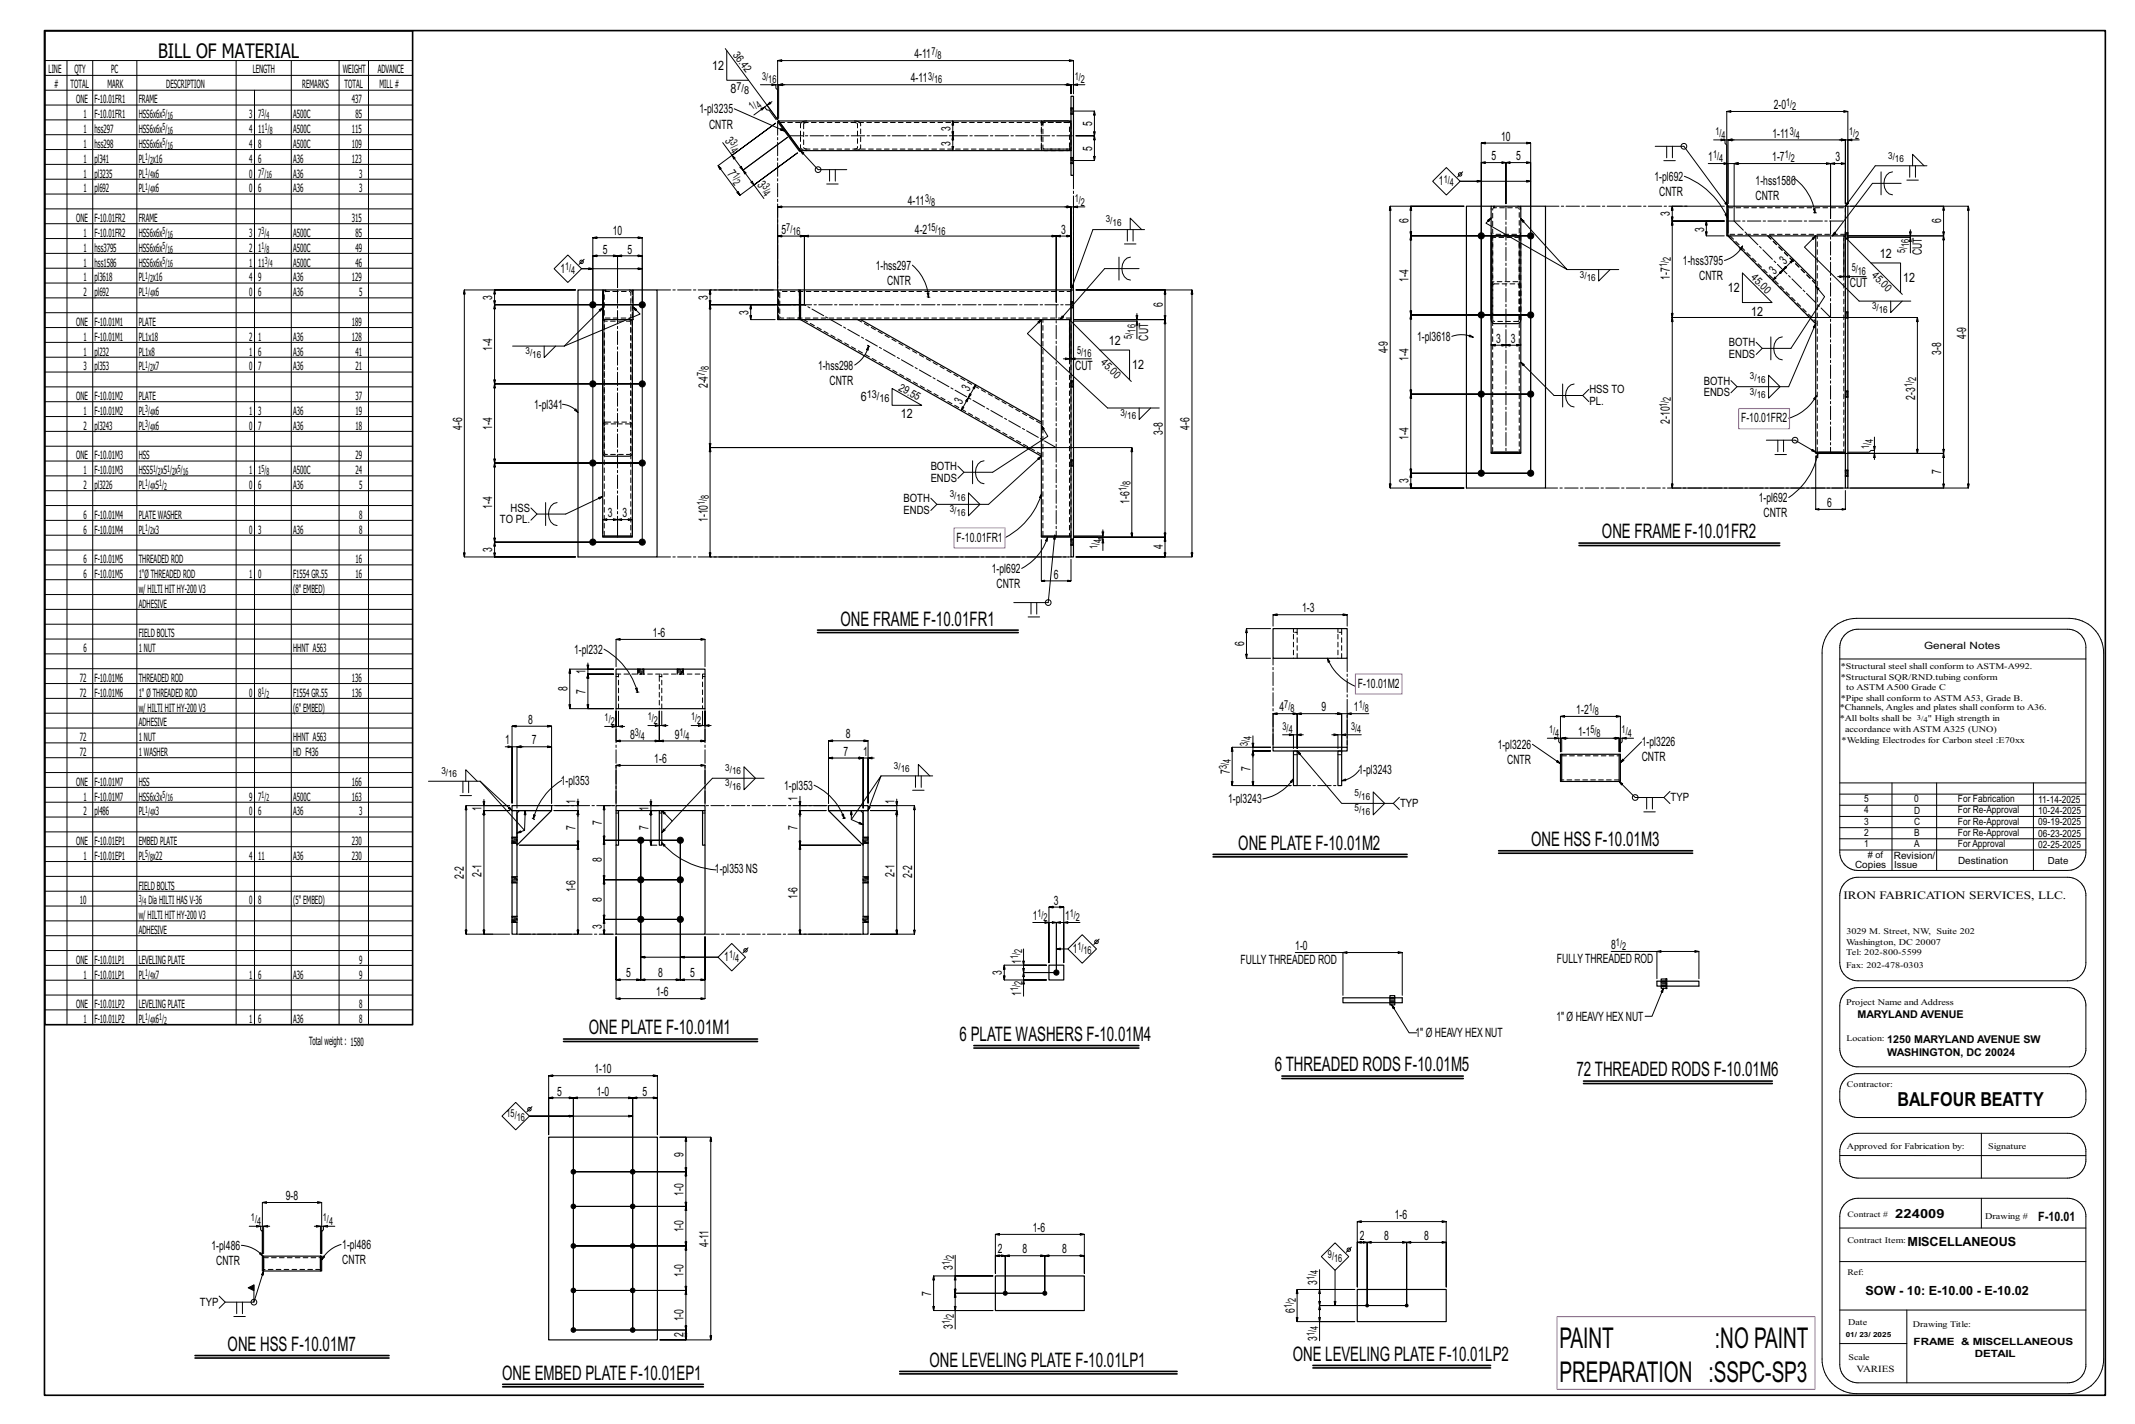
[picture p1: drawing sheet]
<svg xmlns="http://www.w3.org/2000/svg" width="914mm" height="610mm" viewBox="0 0 914 610" stroke-linecap="round" stroke-linejoin="round" font-family="sans-serif">
<defs><g id="words">
<g font-size="12.2">
<text x="667.9" y="577">PAINT</text>
<text x="734.5" y="577">:NO PAINT</text>
<text x="667.9" y="591.5">PREPARATION :SSPC-SP3</text>
</g>
<g font-size="8.6">
<text x="67.8" y="24.7">BILL OF MATERIAL</text>
<text x="686.1" y="230.5">ONE FRAME F-10.01FR2</text>
<text x="360" y="267.8">ONE FRAME F-10.01FR1</text>
<text x="530.4" y="363.8">ONE PLATE F-10.01M2</text>
<text x="655.8" y="362.2">ONE HSS F-10.01M3</text>
<text x="252.1" y="442.8">ONE PLATE F-10.01M1</text>
<text x="411" y="445.6">6 PLATE WASHERS F-10.01M4</text>
<text x="546" y="458.7">6 THREADED RODS F-10.01M5</text>
<text x="675.1" y="460.8">72 THREADED RODS F-10.01M6</text>
<text x="97.5" y="578.3">ONE HSS F-10.01M7</text>
<text x="398" y="585.1">ONE LEVELING PLATE F-10.01LP1</text>
<text x="553.7" y="582.6">ONE LEVELING PLATE F-10.01LP2</text>
<text x="215.1" y="590.7">ONE EMBED PLATE F-10.01EP1</text>
</g>
<text font-size="8.3" x="812.7" y="473.4">BALFOUR BEATTY</text>
<g font-size="5.5">
<text x="305.1" y="29.8">12</text>
<text x="391.6" y="24.9">4-11</text>
<text x="390.1" y="35.3">4-11</text>
<text x="312.8" y="40">8</text>
<text x="759.7" y="46.7">2-0</text>
<text x="299.6" y="48.5">1-pl3235</text>
<text x="467.7" y="53.9" transform="rotate(-90 467.7 53.9)">5</text>
<text x="303.7" y="55">CNTR</text>
<text x="407.1" y="56" transform="rotate(-90 407.1 56)">3</text>
<text x="759.1" y="58.9">1-11</text>
<text x="310.3" y="60.5" transform="rotate(54 310.3 60.5)">3</text>
<text x="407.1" y="62.3" transform="rotate(-90 407.1 62.3)">3</text>
<text x="467.7" y="64.5" transform="rotate(-90 467.7 64.5)">5</text>
<text x="642.9" y="60.3">10</text>
<text x="638.8" y="68.6">5</text>
<text x="649.4" y="68.6">5</text>
<text x="731.6" y="69">1</text>
<text x="759.1" y="69">1-7</text>
<text x="786.2" y="69">3</text>
<text x="311.3" y="74.4" transform="rotate(54 311.3 74.4)">7</text>
<text x="708.6" y="77.4">1-pl692</text>
<text x="324.2" y="79.2" transform="rotate(54 324.2 79.2)">3</text>
<text x="616.3" y="79.4">1</text>
<text x="710.6" y="83.9">CNTR</text>
<text x="751.9" y="79.1">1-hss1586</text>
<text x="388.8" y="87.6">4-11</text>
<text x="751.9" y="85.6">CNTR</text>
<text x="603.2" y="95.7" transform="rotate(-90 603.2 95.7)">6</text>
<text x="715.2" y="92.4" transform="rotate(-90 715.2 92.4)">3</text>
<text x="831.4" y="95.7" transform="rotate(-90 831.4 95.7)">6</text>
<text x="262.4" y="100.8">10</text>
<text x="334.7" y="100.1">5</text>
<text x="391.9" y="100.1">4-2</text>
<text x="454.5" y="100.1">3</text>
<text x="729.8" y="99.4" transform="rotate(-90 729.8 99.4)">3</text>
<text x="258.2" y="108.5">5</text>
<text x="268.7" y="108.5">5</text>
<text x="720.8" y="113.4">1-hss3795</text>
<text x="764.5" y="113.3" transform="rotate(-45 764.5 113.3)">3</text>
<text x="805.1" y="110.5">12</text>
<text x="823" y="109.2" transform="rotate(-90 823 109.2)">CUT</text>
<text x="240" y="116.8">1</text>
<text x="375.1" y="115.4">1-hss297</text>
<text x="715.2" y="119.8" transform="rotate(-90 715.2 119.8)">1-7</text>
<text x="727.8" y="119.9">CNTR</text>
<text x="760" y="117.8" transform="rotate(-45 760 117.8)">3</text>
<text x="380" y="122">CNTR</text>
<text x="603.2" y="120.6" transform="rotate(-90 603.2 120.6)">1-4</text>
<text x="740.1" y="124.9">12</text>
<text x="792.3" y="123">CUT</text>
<text x="815.1" y="120.7">12</text>
<text x="210.8" y="128.3" transform="rotate(-90 210.8 128.3)">3</text>
<text x="303.1" y="128.3" transform="rotate(-90 303.1 128.3)">3</text>
<text x="498" y="131.5" transform="rotate(-90 498 131.5)">6</text>
<text x="320.5" y="134.7" transform="rotate(-90 320.5 134.7)">3</text>
<text x="750" y="135.1">12</text>
<text x="474.9" y="147.8">12</text>
<text x="491.7" y="145.8" transform="rotate(-90 491.7 145.8)">CUT</text>
<text x="606.9" y="145.9">1-pl3618</text>
<text x="640.8" y="146.8">3</text>
<text x="647.1" y="146.8">3</text>
<text x="842" y="145.3" transform="rotate(-90 842 145.3)">4-9</text>
<text x="210.8" y="150.1" transform="rotate(-90 210.8 150.1)">1-4</text>
<text x="594.4" y="151.3" transform="rotate(-90 594.4 151.3)">4-9</text>
<text x="603.2" y="154.4" transform="rotate(-90 603.2 154.4)">1-4</text>
<text x="831.4" y="152" transform="rotate(-90 831.4 152)">3-8</text>
<text x="350.3" y="158.2">1-hss298</text>
<text x="460.5" y="158.3">CUT</text>
<text x="484.8" y="158">12</text>
<text x="303.1" y="166.2" transform="rotate(-90 303.1 166.2)">2-4</text>
<text x="355.3" y="164.7">CNTR</text>
<text x="414.9" y="167.9" transform="rotate(-60 414.9 167.9)">3</text>
<text x="368.6" y="171.7">6</text>
<text x="411.8" y="173.4" transform="rotate(-60 411.8 173.4)">3</text>
<text x="820.2" y="171.1" transform="rotate(-90 820.2 171.1)">2-3</text>
<text x="228.7" y="175.1">1-pl341</text>
<text x="385.9" y="179.1">12</text>
<text x="197.9" y="183.9" transform="rotate(-90 197.9 183.9)">4-6</text>
<text x="210.8" y="183.9" transform="rotate(-90 210.8 183.9)">1-4</text>
<text x="509.5" y="183.9" transform="rotate(-90 509.5 183.9)">4-6</text>
<text x="715.2" y="181.5" transform="rotate(-90 715.2 181.5)">2-10</text>
<text x="745.7" y="180.5">F-10.01FR2</text>
<text x="498" y="186.1" transform="rotate(-90 498 186.1)">3-8</text>
<text x="603.2" y="188.3" transform="rotate(-90 603.2 188.3)">1-4</text>
<text x="831.4" y="202.8" transform="rotate(-90 831.4 202.8)">7</text>
<text x="603.2" y="206.8" transform="rotate(-90 603.2 206.8)">3</text>
<text x="483.8" y="215.6" transform="rotate(-90 483.8 215.6)">1-6</text>
<text x="753.3" y="214.9">1-pl692</text>
<text x="210.8" y="217.8" transform="rotate(-90 210.8 217.8)">1-4</text>
<text x="260.3" y="221.4">3</text>
<text x="266.6" y="221.4">3</text>
<text x="755.3" y="221.4">CNTR</text>
<text x="782.6" y="217.1">6</text>
<text x="303.1" y="223.5" transform="rotate(-90 303.1 223.5)">1-10</text>
<text x="409.7" y="232">F-10.01FR1</text>
<text x="210.8" y="236.3" transform="rotate(-90 210.8 236.3)">3</text>
<text x="498" y="235.2" transform="rotate(-90 498 235.2)">4</text>
<text x="424.8" y="245.3">1-pl692</text>
<text x="426.8" y="251.8">CNTR</text>
<text x="451.3" y="247.7">6</text>
<text x="557.7" y="262.2">1-3</text>
<text x="279.6" y="272.7">1-6</text>
<text x="245.8" y="279.8">1-pl232</text>
<text x="532.9" y="276.5" transform="rotate(-90 532.9 276.5)">6</text>
<text x="250.8" y="288.5" transform="rotate(-90 250.8 288.5)">1</text>
<text x="243" y="295.9" transform="rotate(-90 243 295.9)">8</text>
<text x="250.8" y="297" transform="rotate(-90 250.8 297)">7</text>
<text x="581.6" y="294.6">F-10.01M2</text>
<text x="548" y="304.5">4</text>
<text x="566" y="304.5">9</text>
<text x="579.9" y="304.5">1</text>
<text x="675.1" y="305.7">1-2</text>
<text x="226.3" y="309.9">8</text>
<text x="269.9" y="316.2">8</text>
<text x="289" y="316.2">9</text>
<text x="362.3" y="316.1">8</text>
<text x="675.8" y="315">1-1</text>
<text x="216.4" y="318.7">1</text>
<text x="227.8" y="318.7">7</text>
<text x="361.2" y="323.5">7</text>
<text x="369.7" y="323.5">1</text>
<text x="641.4" y="320.5">1-pl3226</text>
<text x="703.1" y="319.3">1-pl3226</text>
<text x="280.2" y="326.7">1-6</text>
<text x="535.6" y="329.9" transform="rotate(-90 535.6 329.9)">7</text>
<text x="645.6" y="327.1">CNTR</text>
<text x="703.1" y="325.8">CNTR</text>
<text x="240.2" y="336">1-pl353</text>
<text x="526.7" y="331.3" transform="rotate(-90 526.7 331.3)">7</text>
<text x="581.8" y="331.2">1-pl3243</text>
<text x="335.8" y="338.1">1-pl353</text>
<text x="206.3" y="347" transform="rotate(-90 206.3 347)">1</text>
<text x="246.5" y="344.1" transform="rotate(-90 246.5 344.1)">1</text>
<text x="277.8" y="347" transform="rotate(-90 277.8 347)">1</text>
<text x="341.6" y="343" transform="rotate(-90 341.6 343)">1</text>
<text x="383.1" y="344.1" transform="rotate(-90 383.1 344.1)">1</text>
<text x="526" y="343.9">1-pl3243</text>
<text x="257.7" y="353.3" transform="rotate(-90 257.7 353.3)">7</text>
<text x="246.5" y="355.4" transform="rotate(-90 246.5 355.4)">7</text>
<text x="277.8" y="355.1" transform="rotate(-90 277.8 355.1)">7</text>
<text x="341.6" y="355.4" transform="rotate(-90 341.6 355.4)">7</text>
<text x="257.7" y="369.2" transform="rotate(-90 257.7 369.2)">8</text>
<text x="198.6" y="376.3" transform="rotate(-90 198.6 376.3)">2-2</text>
<text x="206.3" y="375.5" transform="rotate(-90 206.3 375.5)">2-1</text>
<text x="306.2" y="373.9">1-pl353 NS</text>
<text x="383.1" y="375.3" transform="rotate(-90 383.1 375.3)">2-1</text>
<text x="390.7" y="375.9" transform="rotate(-90 390.7 375.9)">2-2</text>
<text x="246.5" y="382.1" transform="rotate(-90 246.5 382.1)">1-6</text>
<text x="257.7" y="386.1" transform="rotate(-90 257.7 386.1)">8</text>
<text x="341.6" y="385" transform="rotate(-90 341.6 385)">1-6</text>
<text x="451.4" y="387.3">3</text>
<text x="442.3" y="393.9">1</text>
<text x="456.1" y="393.9">1</text>
<text x="257.7" y="397.8" transform="rotate(-90 257.7 397.8)">3</text>
<text x="554.7" y="406.8">1-0</text>
<text x="690.1" y="406.3">8</text>
<text x="310.2" y="411.5">1</text>
<text x="437.4" y="412.6" transform="rotate(-90 437.4 412.6)">1</text>
<text x="459.4" y="408">1</text>
<text x="531.3" y="412.7">FULLYTHREADED ROD</text>
<text x="666.8" y="412.3">FULLYTHREADED ROD</text>
<text x="268.1" y="418.4">5</text>
<text x="281.9" y="418.4">8</text>
<text x="295.6" y="418.4">5</text>
<text x="429.1" y="417.4" transform="rotate(-90 429.1 417.4)">3</text>
<text x="281" y="426.5">1-6</text>
<text x="437.4" y="426.5" transform="rotate(-90 437.4 426.5)">1</text>
<text x="666.6" y="437.2">1&quot; Ø HEAVYHEX NUT</text>
<text x="606.2" y="443.8">1&quot; Ø HEAVYHEX NUT</text>
<text x="254.6" y="459.5">1-10</text>
<text x="238.6" y="469">5</text>
<text x="255.6" y="469">1-0</text>
<text x="275.2" y="469">5</text>
<text x="292.8" y="495.2" transform="rotate(-90 292.8 495.2)">9</text>
<text x="122.4" y="513.8">9-8</text>
<text x="292.8" y="512.1" transform="rotate(-90 292.8 512.1)">1-0</text>
<text x="597.4" y="522">1-6</text>
<text x="292.8" y="527.6" transform="rotate(-90 292.8 527.6)">1-0</text>
<text x="442.3" y="527.4">1-6</text>
<text x="873" y="522.9">F-10.01</text>
<text x="303.4" y="533.9" transform="rotate(-90 303.4 533.9)">4-11</text>
<text x="582.4" y="530.9">2</text>
<text x="592.8" y="530.9">8</text>
<text x="609.9" y="530.9">8</text>
<text x="90.6" y="535">1-pl486</text>
<text x="146.6" y="534.7">1-pl486</text>
<text x="427.4" y="536.6">2</text>
<text x="438" y="536.6">8</text>
<text x="454.9" y="536.6">8</text>
<text x="92.6" y="541.5">CNTR</text>
<text x="146.6" y="541.2">CNTR</text>
<text x="408.1" y="543.8" transform="rotate(-90 408.1 543.8)">3</text>
<text x="292.8" y="546.6" transform="rotate(-90 292.8 546.6)">1-0</text>
<text x="564.2" y="549.9" transform="rotate(-90 564.2 549.9)">3</text>
<text x="398.9" y="554.7" transform="rotate(-90 398.9 554.7)">7</text>
<text x="554.5" y="562.1" transform="rotate(-90 554.5 562.1)">6</text>
<text x="292.8" y="565.7" transform="rotate(-90 292.8 565.7)">1-0</text>
<text x="408.1" y="568.9" transform="rotate(-90 408.1 568.9)">3</text>
<text x="292.8" y="572.5" transform="rotate(-90 292.8 572.5)">2</text>
<text x="564.2" y="574" transform="rotate(-90 564.2 574)">3</text>
</g>
<g font-size="5.4">
<text x="811.7" y="521.2">224009</text>
<text x="817" y="533.5">MISCELLANEOUS</text>
<text x="799" y="554.6">SOW - 10: E-10.00 - E-10.02</text>
</g>
<g font-size="4.9">
<text x="20.8" y="31.2">LINE</text>
<text x="31.8" y="31.2">QTY</text>
<text x="47.6" y="31.2">PC</text>
<text x="108.2" y="31.2">LENGTH</text>
<text x="146.8" y="31.2">WEIGHT</text>
<text x="161.8" y="31.2">ADVANCE</text>
<text x="23.2" y="37.5">#</text>
<text x="30.3" y="37.5">TOTAL</text>
<text x="46" y="37.5">MARK</text>
<text x="71.2" y="37.5">DESCRIPTION</text>
<text x="129.5" y="37.5">REMARKS</text>
<text x="147.6" y="37.5">TOTAL</text>
<text x="162.5" y="37.5">MILL #</text>
<text x="32.6" y="44.2">ONE</text>
<text x="40.5" y="44.2">F-10.01FR1</text>
<text x="59.4" y="44.2">FRAME</text>
<text x="150.7" y="44.2">437</text>
<text x="35.8" y="50.6">1</text>
<text x="40.5" y="50.6">F-10.01FR1</text>
<text x="59.4" y="50.6">HSS6x6x</text>
<text x="106.8" y="50.6">3</text>
<text x="110.6" y="50.6">7</text>
<text x="125.5" y="50.6">A500C</text>
<text x="152.3" y="50.6">85</text>
<text x="35.8" y="56.9">1</text>
<text x="40.5" y="56.9">hss297</text>
<text x="59.4" y="56.9">HSS6x6x</text>
<text x="106.8" y="56.9">4</text>
<text x="110.6" y="56.9">11</text>
<text x="125.5" y="56.9">A500C</text>
<text x="150.7" y="56.9">115</text>
<text x="35.8" y="63.3">1</text>
<text x="40.5" y="63.3">hss298</text>
<text x="59.4" y="63.3">HSS6x6x</text>
<text x="106.8" y="63.3">4</text>
<text x="110.6" y="63.3">8</text>
<text x="125.5" y="63.3">A500C</text>
<text x="150.7" y="63.3">109</text>
<text x="35.8" y="69.6">1</text>
<text x="40.5" y="69.6">pl341</text>
<text x="59.4" y="69.6">PL x16</text>
<text x="106.8" y="69.6">4</text>
<text x="110.6" y="69.6">6</text>
<text x="125.5" y="69.6">A36</text>
<text x="150.7" y="69.6">123</text>
<text x="35.8" y="76">1</text>
<text x="40.5" y="76">pl3235</text>
<text x="59.4" y="76">PL x6</text>
<text x="106.8" y="76">0</text>
<text x="110.6" y="76">7</text>
<text x="125.5" y="76">A36</text>
<text x="153.9" y="76">3</text>
<text x="35.8" y="82.3">1</text>
<text x="40.5" y="82.3">pl692</text>
<text x="59.4" y="82.3">PL x6</text>
<text x="106.8" y="82.3">0</text>
<text x="110.6" y="82.3">6</text>
<text x="125.5" y="82.3">A36</text>
<text x="153.9" y="82.3">3</text>
<text x="32.6" y="95">ONE</text>
<text x="40.5" y="95">F-10.01FR2</text>
<text x="59.4" y="95">FRAME</text>
<text x="150.7" y="95">315</text>
<text x="35.8" y="101.4">1</text>
<text x="40.5" y="101.4">F-10.01FR2</text>
<text x="59.4" y="101.4">HSS6x6x</text>
<text x="106.8" y="101.4">3</text>
<text x="110.6" y="101.4">7</text>
<text x="125.5" y="101.4">A500C</text>
<text x="152.3" y="101.4">85</text>
<text x="35.8" y="107.7">1</text>
<text x="40.5" y="107.7">hss3795</text>
<text x="59.4" y="107.7">HSS6x6x</text>
<text x="106.8" y="107.7">2</text>
<text x="110.6" y="107.7">1</text>
<text x="125.5" y="107.7">A500C</text>
<text x="152.3" y="107.7">49</text>
<text x="35.8" y="114.1">1</text>
<text x="40.5" y="114.1">hss1586</text>
<text x="59.4" y="114.1">HSS6x6x</text>
<text x="106.8" y="114.1">1</text>
<text x="110.6" y="114.1">11</text>
<text x="125.5" y="114.1">A500C</text>
<text x="152.3" y="114.1">46</text>
<text x="35.8" y="120.4">1</text>
<text x="40.5" y="120.4">pl3618</text>
<text x="59.4" y="120.4">PL x16</text>
<text x="106.8" y="120.4">4</text>
<text x="110.6" y="120.4">9</text>
<text x="125.5" y="120.4">A36</text>
<text x="150.7" y="120.4">129</text>
<text x="35.8" y="126.8">2</text>
<text x="40.5" y="126.8">pl692</text>
<text x="59.4" y="126.8">PL x6</text>
<text x="106.8" y="126.8">0</text>
<text x="110.6" y="126.8">6</text>
<text x="125.5" y="126.8">A36</text>
<text x="153.9" y="126.8">5</text>
<text x="32.6" y="139.5">ONE</text>
<text x="40.5" y="139.5">F-10.01M1</text>
<text x="59.4" y="139.5">PLATE</text>
<text x="150.7" y="139.5">189</text>
<text x="35.8" y="145.8">1</text>
<text x="40.5" y="145.8">F-10.01M1</text>
<text x="59.4" y="145.8">PL1x18</text>
<text x="106.8" y="145.8">2</text>
<text x="110.6" y="145.8">1</text>
<text x="125.5" y="145.8">A36</text>
<text x="150.7" y="145.8">128</text>
<text x="740.5" y="148.3">BOTH</text>
<text x="35.8" y="152.2">1</text>
<text x="40.5" y="152.2">pl232</text>
<text x="59.4" y="152.2">PL1x8</text>
<text x="106.8" y="152.2">1</text>
<text x="110.6" y="152.2">6</text>
<text x="125.5" y="152.2">A36</text>
<text x="152.3" y="152.2">41</text>
<text x="740.5" y="153.2">ENDS</text>
<text x="35.8" y="158.5">3</text>
<text x="40.5" y="158.5">pl353</text>
<text x="59.4" y="158.5">PL x7</text>
<text x="106.8" y="158.5">0</text>
<text x="110.6" y="158.5">7</text>
<text x="125.5" y="158.5">A36</text>
<text x="152.3" y="158.5">21</text>
<text x="729.7" y="164.7">BOTH</text>
<text x="32.6" y="171.2">ONE</text>
<text x="40.5" y="171.2">F-10.01M2</text>
<text x="59.4" y="171.2">PLATE</text>
<text x="152.3" y="171.2">37</text>
<text x="680.8" y="168.4">HSS TO</text>
<text x="680.8" y="173.3">PL.</text>
<text x="729.7" y="169.6">ENDS</text>
<text x="35.8" y="177.6">1</text>
<text x="40.5" y="177.6">F-10.01M2</text>
<text x="59.4" y="177.6">PL x6</text>
<text x="106.8" y="177.6">1</text>
<text x="110.6" y="177.6">3</text>
<text x="125.5" y="177.6">A36</text>
<text x="152.3" y="177.6">19</text>
<text x="35.8" y="183.9">2</text>
<text x="40.5" y="183.9">pl3243</text>
<text x="59.4" y="183.9">PL x6</text>
<text x="106.8" y="183.9">0</text>
<text x="110.6" y="183.9">7</text>
<text x="125.5" y="183.9">A36</text>
<text x="152.3" y="183.9">18</text>
<text x="32.6" y="196.6">ONE</text>
<text x="40.5" y="196.6">F-10.01M3</text>
<text x="59.4" y="196.6">HSS</text>
<text x="152.3" y="196.6">29</text>
<text x="35.8" y="203">1</text>
<text x="40.5" y="203">F-10.01M3</text>
<text x="59.4" y="203">HSS5 x5 x</text>
<text x="106.8" y="203">1</text>
<text x="110.6" y="203">1</text>
<text x="125.5" y="203">A500C</text>
<text x="152.3" y="203">24</text>
<text x="398.6" y="201.3">BOTH</text>
<text x="35.8" y="209.3">2</text>
<text x="40.5" y="209.3">pl3226</text>
<text x="59.4" y="209.3">PL x5</text>
<text x="106.8" y="209.3">0</text>
<text x="110.6" y="209.3">6</text>
<text x="125.5" y="209.3">A36</text>
<text x="153.9" y="209.3">5</text>
<text x="398.6" y="206.2">ENDS</text>
<text x="387" y="215">BOTH</text>
<text x="218.7" y="219.2">HSS</text>
<text x="387" y="219.9">ENDS</text>
<text x="35.8" y="222">6</text>
<text x="40.5" y="222">F-10.01M4</text>
<text x="59.4" y="222">PLATE WASHER</text>
<text x="153.9" y="222">8</text>
<text x="214.1" y="224.1">TO PL.</text>
<text x="35.8" y="228.4">6</text>
<text x="40.5" y="228.4">F-10.01M4</text>
<text x="59.4" y="228.4">PL x3</text>
<text x="106.8" y="228.4">0</text>
<text x="110.6" y="228.4">3</text>
<text x="125.5" y="228.4">A36</text>
<text x="153.9" y="228.4">8</text>
<text x="35.8" y="241.1">6</text>
<text x="40.5" y="241.1">F-10.01M5</text>
<text x="59.4" y="241.1">THREADED ROD</text>
<text x="152.3" y="241.1">16</text>
<text x="35.8" y="247.4">6</text>
<text x="40.5" y="247.4">F-10.01M5</text>
<text x="59.4" y="247.4">1&quot;ØTHREADED ROD</text>
<text x="106.8" y="247.4">1</text>
<text x="110.6" y="247.4">0</text>
<text x="125.5" y="247.4">F1554GR.55</text>
<text x="152.3" y="247.4">16</text>
<text x="59.4" y="253.8">w/HILTI HITHY-200V3</text>
<text x="125.5" y="253.8">(8&quot; EMBED)</text>
<text x="59.4" y="260.1">ADHESIVE</text>
<text x="59.4" y="272.8">FIELD BOLTS</text>
<text x="35.8" y="279.2">6</text>
<text x="59.4" y="279.2">1NUT</text>
<text x="125.5" y="279.2">HHNT A563</text>
<text x="34.2" y="291.9">72</text>
<text x="40.5" y="291.9">F-10.01M6</text>
<text x="59.4" y="291.9">THREADED ROD</text>
<text x="150.7" y="291.9">136</text>
<text x="34.2" y="298.2">72</text>
<text x="40.5" y="298.2">F-10.01M6</text>
<text x="59.4" y="298.2">1&quot; ØTHREADED ROD</text>
<text x="106.8" y="298.2">0</text>
<text x="110.6" y="298.2">8</text>
<text x="125.5" y="298.2">F1554GR.55</text>
<text x="150.7" y="298.2">136</text>
<text x="59.4" y="304.6">w/HILTI HITHY-200V3</text>
<text x="125.5" y="304.6">(6&quot; EMBED)</text>
<text x="59.4" y="310.9">ADHESIVE</text>
<text x="34.2" y="317.3">72</text>
<text x="59.4" y="317.3">1NUT</text>
<text x="125.5" y="317.3">HHNT A563</text>
<text x="34.2" y="323.6">72</text>
<text x="59.4" y="323.6">1WASHER</text>
<text x="125.5" y="323.6">HD F436</text>
<text x="32.6" y="336.3">ONE</text>
<text x="40.5" y="336.3">F-10.01M7</text>
<text x="59.4" y="336.3">HSS</text>
<text x="150.7" y="336.3">166</text>
<text x="35.8" y="342.7">1</text>
<text x="40.5" y="342.7">F-10.01M7</text>
<text x="59.4" y="342.7">HSS6x3x</text>
<text x="106.8" y="342.7">9</text>
<text x="110.6" y="342.7">7</text>
<text x="125.5" y="342.7">A500C</text>
<text x="150.7" y="342.7">163</text>
<text x="599.6" y="345.5">TYP</text>
<text x="715.5" y="343">TYP</text>
<text x="35.8" y="349">2</text>
<text x="40.5" y="349">pl486</text>
<text x="59.4" y="349">PL x3</text>
<text x="106.8" y="349">0</text>
<text x="110.6" y="349">6</text>
<text x="125.5" y="349">A36</text>
<text x="153.9" y="349">3</text>
<text x="32.6" y="361.7">ONE</text>
<text x="40.5" y="361.7">F-10.01EP1</text>
<text x="59.4" y="361.7">EMBED PLATE</text>
<text x="150.7" y="361.7">230</text>
<text x="35.8" y="368.1">1</text>
<text x="40.5" y="368.1">F-10.01EP1</text>
<text x="59.4" y="368.1">PL x22</text>
<text x="106.8" y="368.1">4</text>
<text x="110.6" y="368.1">11</text>
<text x="125.5" y="368.1">A36</text>
<text x="150.7" y="368.1">230</text>
<text x="59.4" y="380.8">FIELD BOLTS</text>
<text x="34.2" y="387.1">10</text>
<text x="63.5" y="387.1">DiaHILTI HAS V-36</text>
<text x="106.8" y="387.1">0</text>
<text x="110.6" y="387.1">8</text>
<text x="125.5" y="387.1">(5&quot; EMBED)</text>
<text x="789.5" y="384.8">IRON FABRICATION SERVICES, LLC.</text>
<text x="59.4" y="393.5">w/HILTI HITHY-200V3</text>
<text x="59.4" y="399.8">ADHESIVE</text>
<text x="32.6" y="412.5">ONE</text>
<text x="40.5" y="412.5">F-10.01LP1</text>
<text x="59.4" y="412.5">LEVELINGPLATE</text>
<text x="153.9" y="412.5">9</text>
<text x="35.8" y="418.9">1</text>
<text x="40.5" y="418.9">F-10.01LP1</text>
<text x="59.4" y="418.9">PL x7</text>
<text x="106.8" y="418.9">1</text>
<text x="110.6" y="418.9">6</text>
<text x="125.5" y="418.9">A36</text>
<text x="153.9" y="418.9">9</text>
<text x="32.6" y="431.6">ONE</text>
<text x="40.5" y="431.6">F-10.01LP2</text>
<text x="59.4" y="431.6">LEVELINGPLATE</text>
<text x="153.9" y="431.6">8</text>
<text x="35.8" y="437.9">1</text>
<text x="40.5" y="437.9">F-10.01LP2</text>
<text x="59.4" y="437.9">PL x6</text>
<text x="106.8" y="437.9">1</text>
<text x="110.6" y="437.9">6</text>
<text x="125.5" y="437.9">A36</text>
<text x="153.9" y="437.9">8</text>
<text x="132.3" y="447.5">Totalweight : 1580</text>
<text x="85.6" y="559">TYP</text>
</g>
<g font-size="4.7">
<text x="313.7" y="23.6" transform="rotate(54 313.7 23.6)">36.42</text>
<text x="399" y="23.7">7/</text>
<text x="401.6" y="25.4">8</text>
<text x="326.4" y="34">3/</text>
<text x="329" y="35.7">16</text>
<text x="397.5" y="34">3/</text>
<text x="400.1" y="35.7">16</text>
<text x="460.3" y="34">1/</text>
<text x="462.9" y="35.7">2</text>
<text x="315.4" y="38.7">7/</text>
<text x="318.7" y="40.4">8</text>
<text x="322.2" y="47" transform="rotate(-36 322.2 47)">1/</text>
<text x="325.2" y="46.8" transform="rotate(-36 325.2 46.8)">4</text>
<text x="765" y="45.5">1/</text>
<text x="767.6" y="47.1">2</text>
<text x="734.7" y="57.7">1/</text>
<text x="737.3" y="59.3">4</text>
<text x="766.5" y="57.7">3/</text>
<text x="769.1" y="59.3">4</text>
<text x="791.9" y="57.7">1/</text>
<text x="794.6" y="59.3">2</text>
<text x="312.5" y="61.4" transform="rotate(54 312.5 61.4)">3/</text>
<text x="312.8" y="64.5" transform="rotate(54 312.8 64.5)">4</text>
<text x="733.7" y="67.8">1/</text>
<text x="736.3" y="69.4">4</text>
<text x="764.4" y="67.8">1/</text>
<text x="767" y="69.4">2</text>
<text x="313.5" y="75.3" transform="rotate(54 313.5 75.3)">1/</text>
<text x="313.8" y="78.4" transform="rotate(54 313.8 78.4)">2</text>
<text x="326.4" y="80.1" transform="rotate(54 326.4 80.1)">3/</text>
<text x="326.6" y="83.2" transform="rotate(54 326.6 83.2)">4</text>
<text x="618.3" y="78.1">1/</text>
<text x="620.9" y="79.8">4</text>
<text x="396.2" y="86.3">3/</text>
<text x="398.8" y="88">8</text>
<text x="460.3" y="86.3">1/</text>
<text x="462.9" y="88">2</text>
<text x="336.8" y="98.8">7/</text>
<text x="339.4" y="100.5">16</text>
<text x="397.2" y="98.8">15/</text>
<text x="401.5" y="100.5">16</text>
<text x="817.6" y="105.7" transform="rotate(-90 817.6 105.7)">16</text>
<text x="715.6" y="111.8" transform="rotate(-90 715.6 111.8)">2</text>
<text x="816" y="108.3" transform="rotate(-90 816 108.3)">5/</text>
<text x="242" y="115.6">1/</text>
<text x="244.7" y="117.2">4</text>
<text x="714" y="114.5" transform="rotate(-90 714 114.5)">1/</text>
<text x="749.7" y="119.1" transform="rotate(45 749.7 119.1)">45.0</text>
<text x="793.1" y="116.2">5/</text>
<text x="795.7" y="117.8">16</text>
<text x="801.4" y="118.2" transform="rotate(45 801.4 118.2)">45.0</text>
<text x="486.4" y="142.4" transform="rotate(-90 486.4 142.4)">16</text>
<text x="484.7" y="145" transform="rotate(-90 484.7 145)">5/</text>
<text x="461.3" y="151.4">5/</text>
<text x="464" y="153">16</text>
<text x="471.2" y="155.5" transform="rotate(45 471.2 155.5)">45.0</text>
<text x="301.9" y="160.9" transform="rotate(-90 301.9 160.9)">7/</text>
<text x="303.5" y="158.3" transform="rotate(-90 303.5 158.3)">8</text>
<text x="384.6" y="166.8" transform="rotate(30 384.6 166.8)">29.55</text>
<text x="819" y="165.8" transform="rotate(-90 819 165.8)">1/</text>
<text x="820.6" y="163.2" transform="rotate(-90 820.6 163.2)">2</text>
<text x="371.2" y="170.4">13/</text>
<text x="376.7" y="172.1">16</text>
<text x="715.6" y="171.5" transform="rotate(-90 715.6 171.5)">2</text>
<text x="714" y="174.1" transform="rotate(-90 714 174.1)">1/</text>
<text x="802.2" y="189.6" transform="rotate(-90 802.2 189.6)">4</text>
<text x="800.6" y="192.2" transform="rotate(-90 800.6 192.2)">1/</text>
<text x="484.2" y="207.7" transform="rotate(-90 484.2 207.7)">8</text>
<text x="303.5" y="213.5" transform="rotate(-90 303.5 213.5)">8</text>
<text x="482.5" y="210.3" transform="rotate(-90 482.5 210.3)">1/</text>
<text x="301.9" y="216.2" transform="rotate(-90 301.9 216.2)">1/</text>
<text x="471.8" y="232.3" transform="rotate(-90 471.8 232.3)">4</text>
<text x="470.1" y="234.9" transform="rotate(-90 470.1 234.9)">1/</text>
<text x="550" y="303.3">7/</text>
<text x="552.7" y="304.9">8</text>
<text x="581.9" y="303.3">1/</text>
<text x="584.5" y="304.9">8</text>
<text x="680.5" y="304.5">1/</text>
<text x="259" y="308.8">1/</text>
<text x="261.6" y="310.4">2</text>
<text x="277.5" y="308.4">1/</text>
<text x="280.1" y="310">2</text>
<text x="296" y="308.4">1/</text>
<text x="298.6" y="310">2</text>
<text x="683.1" y="306.1">8</text>
<text x="271.9" y="315">3/</text>
<text x="274.5" y="316.6">4</text>
<text x="291" y="315">1/</text>
<text x="293.6" y="316.6">4</text>
<text x="536" y="316.8" transform="rotate(-90 536 316.8)">4</text>
<text x="549.3" y="312.3">3/</text>
<text x="551.9" y="314">4</text>
<text x="578.7" y="312.3">3/</text>
<text x="581.3" y="314">4</text>
<text x="663.4" y="313.8">1/</text>
<text x="666.1" y="315.5">4</text>
<text x="681.2" y="313.8">5/</text>
<text x="683.8" y="315.5">8</text>
<text x="694.5" y="313.8">1/</text>
<text x="697.1" y="315.5">4</text>
<text x="534.4" y="319.4" transform="rotate(-90 534.4 319.4)">3/</text>
<text x="525.5" y="329.3" transform="rotate(-90 525.5 329.3)">3/</text>
<text x="527.1" y="326.6" transform="rotate(-90 527.1 326.6)">4</text>
<text x="444.4" y="392.7">1/</text>
<text x="447" y="394.3">2</text>
<text x="458.2" y="392.7">1/</text>
<text x="460.8" y="394.3">2</text>
<text x="437.8" y="408" transform="rotate(-90 437.8 408)">2</text>
<text x="461.5" y="406.8">1/</text>
<text x="692.1" y="405.1">1/</text>
<text x="694.7" y="406.7">2</text>
<text x="312.3" y="410.3">1/</text>
<text x="314.9" y="412">4</text>
<text x="436.1" y="410.6" transform="rotate(-90 436.1 410.6)">1/</text>
<text x="464.1" y="408.4">16</text>
<text x="436.1" y="424.4" transform="rotate(-90 436.1 424.4)">1/</text>
<text x="437.8" y="421.8" transform="rotate(-90 437.8 421.8)">2</text>
<text x="216.9" y="478.3">15/</text>
<text x="221.3" y="480">16</text>
<text x="107.5" y="522.7">1/</text>
<text x="110.1" y="524.4">4</text>
<text x="138.3" y="522.7">1/</text>
<text x="140.9" y="524.4">4</text>
<text x="408.5" y="539.1" transform="rotate(-90 408.5 539.1)">2</text>
<text x="568.7" y="538.5">9/</text>
<text x="406.9" y="541.7" transform="rotate(-90 406.9 541.7)">1/</text>
<text x="564.6" y="545.3" transform="rotate(-90 564.6 545.3)">4</text>
<text x="571.4" y="540.1">16</text>
<text x="562.9" y="547.9" transform="rotate(-90 562.9 547.9)">1/</text>
<text x="555" y="557.4" transform="rotate(-90 555 557.4)">2</text>
<text x="553.3" y="560" transform="rotate(-90 553.3 560)">1/</text>
<text x="406.9" y="566.9" transform="rotate(-90 406.9 566.9)">1/</text>
<text x="408.5" y="564.3" transform="rotate(-90 408.5 564.3)">2</text>
<text x="564.6" y="569.3" transform="rotate(-90 564.6 569.3)">4</text>
<text x="562.9" y="571.9" transform="rotate(-90 562.9 571.9)">1/</text>
</g>
<g font-size="4.6">
<text x="795.6" y="436">MARYLAND AVENUE</text>
<text x="808.3" y="446.4">1250 MARYLAND AVENUE SW</text>
<text x="808.3" y="452">WASHINGTON, DC 20024</text>
</g>
<g font-size="4.3">
<text x="824.1" y="277.6">General Notes</text>
<text x="798.4" y="343.5">5</text>
<text x="819.8" y="343.5">0</text>
<text x="838.6" y="343.5">For Fabrication</text>
<text x="873" y="343.8">11-14-2025</text>
<text x="798.4" y="353">3</text>
<text x="798.4" y="348.2">4</text>
<text x="819.8" y="353.1">C</text>
<text x="819.8" y="348.3">D</text>
<text x="838.6" y="353">For Re-Approval</text>
<text x="838.6" y="348.2">For Re-Approval</text>
<text x="873" y="353.3">09-19-2025</text>
<text x="873" y="348.5">10-24-2025</text>
<text x="798.4" y="357.8">2</text>
<text x="819.8" y="357.9">B</text>
<text x="838.6" y="357.8">For Re-Approval</text>
<text x="873" y="358.1">06-23-2025</text>
<text x="798.4" y="362.6">1</text>
<text x="819.8" y="362.6">A</text>
<text x="838.6" y="362.6">For Approval</text>
<text x="873" y="362.9">02-25-2025</text>
<text x="794.5" y="371.5">Copies</text>
<text x="811.1" y="367.7">Revision/</text>
<text x="838.6" y="369.7">Destination</text>
<text x="819.5" y="575.6">FRAME &amp; MISCELLANEOUS</text>
<text x="845.8" y="580.8">DETAIL</text>
</g>
<g font-size="4.2">
<text x="69.6" y="49.5">5/</text>
<text x="71.7" y="51">16</text>
<text x="112" y="49.5">3/</text>
<text x="114.1" y="51">4</text>
<text x="69.6" y="55.8">5/</text>
<text x="71.7" y="57.3">16</text>
<text x="113.5" y="55.8">1/</text>
<text x="115.5" y="57.3">8</text>
<text x="69.6" y="62.2">5/</text>
<text x="71.7" y="63.7">16</text>
<text x="62.2" y="68.5">1/</text>
<text x="64.2" y="70">2</text>
<text x="808.7" y="67.9">3/</text>
<text x="811.6" y="69.3">16</text>
<text x="62.2" y="74.9">1/</text>
<text x="64.2" y="76.4">4</text>
<text x="112" y="74.9">7/</text>
<text x="114.1" y="76.4">16</text>
<text x="62.2" y="81.2">1/</text>
<text x="64.2" y="82.7">4</text>
<text x="473.6" y="95.2">3/</text>
<text x="69.6" y="100.3">5/</text>
<text x="71.7" y="101.8">16</text>
<text x="112" y="100.3">3/</text>
<text x="114.1" y="101.8">4</text>
<text x="476.5" y="96.7">16</text>
<text x="69.6" y="106.6">5/</text>
<text x="112" y="106.6">1/</text>
<text x="69.6" y="113">5/</text>
<text x="71.7" y="108.1">16</text>
<text x="113.5" y="113">3/</text>
<text x="114.1" y="108.1">8</text>
<text x="62.2" y="119.3">1/</text>
<text x="71.7" y="114.5">16</text>
<text x="115.5" y="114.5">4</text>
<text x="676.7" y="118.8">3/</text>
<text x="62.2" y="125.7">1/</text>
<text x="64.2" y="120.8">2</text>
<text x="679.6" y="120.3">16</text>
<text x="64.2" y="127.2">4</text>
<text x="801.8" y="132.3">3/</text>
<text x="804.7" y="133.8">16</text>
<text x="225.1" y="151.6">3/</text>
<text x="228" y="153.1">16</text>
<text x="62.2" y="157.4">1/</text>
<text x="64.2" y="158.9">2</text>
<text x="749.5" y="162.4">3/</text>
<text x="752.4" y="163.9">16</text>
<text x="749.5" y="169">3/</text>
<text x="752.4" y="170.4">16</text>
<text x="62.2" y="176.5">3/</text>
<text x="64.2" y="178">4</text>
<text x="479.9" y="178.1">3/</text>
<text x="482.8" y="179.6">16</text>
<text x="62.2" y="182.8">3/</text>
<text x="64.2" y="184.3">4</text>
<text x="65.6" y="201.9">1/</text>
<text x="67.6" y="203.4">2</text>
<text x="71.6" y="201.9">1/ 5/</text>
<text x="73.7" y="203.4">2</text>
<text x="78.3" y="203.4">16</text>
<text x="112" y="201.9">5/</text>
<text x="114.1" y="203.4">8</text>
<text x="62.2" y="208.2">1/</text>
<text x="64.2" y="209.7">4</text>
<text x="68.2" y="208.2">1/</text>
<text x="70.3" y="209.7">2</text>
<text x="406.8" y="212.8">3/</text>
<text x="409.7" y="214.3">16</text>
<text x="406.8" y="219.3">3/</text>
<text x="409.7" y="220.8">16</text>
<text x="62.2" y="227.3">1/</text>
<text x="64.2" y="228.8">2</text>
<text x="112" y="297.1">1/</text>
<text x="114.1" y="298.6">2</text>
<text x="382.9" y="329.1">3/</text>
<text x="189" y="331.3">3/</text>
<text x="191.9" y="332.8">16</text>
<text x="310.6" y="330.1">3/</text>
<text x="313.5" y="331.5">16</text>
<text x="385.8" y="330.5">16</text>
<text x="69.6" y="341.6">5/</text>
<text x="112" y="341.6">1/</text>
<text x="310.6" y="336.6">3/</text>
<text x="313.5" y="338.1">16</text>
<text x="580.1" y="340.8">5/</text>
<text x="62.2" y="347.9">1/</text>
<text x="71.7" y="343.1">16</text>
<text x="114.1" y="343.1">2</text>
<text x="580.1" y="347.3">5/</text>
<text x="583" y="342.3">16</text>
<text x="64.2" y="349.4">4</text>
<text x="583" y="348.8">16</text>
<text x="62.2" y="367">5/</text>
<text x="64.2" y="368.5">8</text>
<text x="811.3" y="371.4">Issue</text>
<text x="877.1" y="369.8">Date</text>
<text x="59.4" y="386">3/</text>
<text x="61.5" y="387.5">4</text>
<text x="62.2" y="417.8">1/</text>
<text x="64.2" y="419.3">4</text>
<text x="62.2" y="436.8">1/</text>
<text x="68.2" y="436.8">1/</text>
<text x="64.2" y="438.3">4</text>
<text x="70.3" y="438.3">2</text>
</g>
<text font-size="4" x="795.1" y="587.5">VARIES</text>
<text font-size="3.9" x="799.9" y="367.1"># of</text>
<g font-size="3.7">
<text x="788.4" y="286.2">*Structural steel shall conform to ASTM-A992.</text>
<text x="788.4" y="291.2">*Structural SQR/RND.tubing conform</text>
<text x="790.7" y="295.5">to ASTM A500 Grade C</text>
<text x="787.9" y="304.1">*Channels, Angles and plates shall conform to A36.</text>
<text x="788.4" y="300.2">*Pipe shall conform to ASTM A53, Grade B.</text>
<text x="788" y="308.9">*All bolts shall be</text>
<text x="825.7" y="308.9">&quot; High strength in</text>
<text x="790.2" y="313.2">accordance with ASTM A325 (UNO)</text>
<text x="788.8" y="318">*Welding Electrodes for Carbon steel :E70xx</text>
<text x="790.8" y="399.9">3029 M. Street, NW, Suite 202</text>
<text x="790.7" y="404.6">Washington, DC 20007</text>
<text x="790.7" y="409">Tel: 202-800-5599</text>
<text x="790.7" y="414.2">Fax: 202-478-0303</text>
<text x="790.7" y="430">Project Name and Address</text>
<text x="790.8" y="445.6">Location:</text>
<text x="791" y="465.3">Contractor:</text>
<text x="791" y="491.9">Approved for Fabrication by:</text>
<text x="851.5" y="492">Signature</text>
<text x="850.2" y="522">Drawing #</text>
<text x="791.2" y="532.3">Contract Item:</text>
<text x="791.5" y="567.4">Date</text>
<text x="819.3" y="568.1">Drawing Title:</text>
<text x="791.7" y="582.1">Scale</text>
</g>
<text font-size="3.6" x="791.2" y="545.9">Ref:</text>
<text font-size="3.5" x="791.3" y="520.8">Contract #</text>
<g font-size="3.2">
<text x="821" y="308">3/</text>
<text x="823.9" y="309.1">4</text>
</g>
<text font-size="3" x="790.5" y="572.4">01/ 23/ 2025</text>
</g></defs>
<g fill="none" stroke="#000" stroke-width=".43">
<path d="M19.2 25.9h157.5M19.2 32.3h157.5M19.2 38.6h157.5M28.7 25.9v412.8M39.7 25.9v412.8M58.6 25.9v412.8M101.1 25.9v412.8M109 38.6v400.1M124.8 25.9v412.8M145.2 25.9v412.8M157.8 25.9v412.8M310.6 20.8l22.9 31"/>
<path d="M311.3 21.7v12.7h9.3M325.7 36.3h6.6v1.5l.8 .7v12.5v-25.1l1.7 .4v-.7l-1.7 .3h126.7l-1.8 .4v-.7l1.8 .3v14.2v-3.8h4.8M330.6 35.9l1.7 .4-1.7 .3zM332.3 36.3h3.8M333.5 36.3l1.7-.4v.7zM333.5 36.3v14.4zM333.5 36.3h125.2l-1.7 .3v-.7l1.7 .4v3.8v-3.8M456.1 36.3h3.7M457 35.9l1.7 .4-1.7 .3zM459.8 36.3l1.7-.4v.7zM19.2 45h157.5M19.2 51.3h157.5"/>
<path d="M19.2 57.7h157.5M314.5 46.6l21.4 9.5-1.7-.4 .3-.7 1.4 1.1M322.9 49.2l4.6-3.4 .9 1.2 1 .2 3 4M325.9 46.6l1.6-.8-1.2 1.4zM329.7 43.7l.5 .6-1.7 .8zM330.6 43.5l-3.1 2.3M408.1 51.8l-.4 1.7h.7l-.3-1.7v6.3l-.4-1.7h.7l-.7 3.5h.7l-.3-1.8v6.4M459.8 47.5h8.9l-.3 1.8h.7l-.4-1.8v10.6l-.3-1.7h.7l-.4 1.7h-7.9h7.9l-.3 1.8h.7l-.4-1.8v10.6l-.3-1.7h.7l-.4 1.7h-8.9M733.9 59.9h4.9v1.5l.8 .7v25.1v-39.5l1.7 .4v-.8l-1.7 .4h51.8l-1.7 .4v-.8l1.7 .4v39.5v-27.3h4.9M737.1 59.5l1.7 .4-1.7 .4zM738.8 59.9h3.9M740.1 59.9l1.7-.4v.8z"/>
<path d="M740.1 59.9v27.3zM740.1 59.9h50.3l-1.8 .4v-.8l1.8 .4v27.3v-27.3M787.7 59.9h3.7M788.6 59.5l1.8 .4-1.8 .4zM791.4 59.9l1.8-.4v.8zM19.2 64h157.5M19.2 70.4h157.5M19.2 76.7h157.5M309.5 61.1l4 5.4 18.7-13.8-24.6 18.2 .7 1.6 .6-.4-1.3-1.2 9.3 12.7-1.3-1.2 .6-.4 .7 1.6 24.7-18.2-18.7 13.8 4.3 5.8M313.5 66.5l1.4 1.2-.6 .4zM313.5 66.5l4.7 6.3-1.3-1.1 .6-.5 .7 1.6 19.1-14-19.1 14 .8 1.7 .6-.5-1.4-1.2 4.7 6.4M321.6 78l.6-.4 .7 1.6z"/>
<path d="M342.8 64.5l.9 1.5 .6-.5-1.5-1 7.6 8.1h12.3M354.1 78.8h4.9M355.3 72.6v4.9M357.8 72.6v4.9M407.7 62.7h.7l-.3 1.8zM613.6 77.6l5.9-5.9 5.8 5.9-5.8 5.9zM626.5 73.6l-2.3 2.2M634.4 61.2l1.8 .4v-.7l-1.8 .3h21.2l-1.8 .4v-.7l1.8 .3v141.4v-133l-1.8-.4v.8l1.8-.4h-10.6l1.7-.4v.8l-1.7-.4v17.6v-17.6l-1.8-.4v.8l1.8-.4h-10.6l1.8-.4v.8l-1.8-.4v133zM634.4 77.6l-1.7-.4v.8l1.7-.4h-9.1h30.3l-1.8 .4v-.8l1.8 .4M708.9 62.6h12.3l18.9 25.7-1.3-1.2 .6-.5 .7 1.7M712.6 68.8h4.9M713.8 62.6v4.9"/>
<path d="M716.3 62.6v4.9M721.4 75.5a33.6 33.6 0 0 1 18.5 17.8M731.6 70h8.5v17.2M738.3 69.6l1.8 .4-1.8 .4zM740.1 70h5.2M742.7 70l1.8-.4v.8zM742.7 70v24.6zM742.7 70h41.3l-1.7 .4v-.8l1.7 .4v23.6v-23.6l1.8 .4v-.8l-1.8 .4h6.4l-1.8 .4v-.8l1.8 .4v17.2M768.5 76.3a22.5 22.5 0 0 1 8.8 14.8M805.6 73.6v9.8M810.6 73.6a4.8 4.8 0 0 0-3.5 6.8l.8 1.6 1.2 1 1.5 .4M814.2 78.5h-12.2l-17.1 22.5 .7-1.6 .6 .4-1.3 1.2"/>
<path d="M816.7 77.1h4.9M817.9 71v4.9M819.1 71v-4.9l5 4.9M820.4 71v4.9M825.3 71h-22.1l-12.8 17.3 .7-1.7 .6 .5-1.3 1.2M19.2 83.1h157.5M19.2 89.4h157.5M19.2 95.8h157.5M456.1 88.6h3.7M456.9 88.2l1.8 .4-1.8 .3zM458.7 88.6v34.5v-34.5l-1.8-.4v.7l1.8-.3h-125.6l1.7-.4v.7l-1.7-.3v34.5v-22l1.7 .3v-.7l-1.7 .4h11.4l-1.7 .3v-.7l1.7 .4v29.4v-29.4l1.8 .3v-.7l-1.8 .4h107.9l-1.8 .3v-.7l1.8 .4v28.3v-28.3l1.7 .3v-.7l-1.7 .4h6.3l-1.7 .3v-.7l1.7 .4v22M459.8 88.6l1.7-.4v.7z"/>
<path d="M464.6 88.6h-4.8v34.5M482.8 98.3v4.9M484.1 98.3v-4.9l4.9 4.9M485.3 98.3v4.9M490.2 98.3h-22.1l-9.4 25.8 .2-1.7 .7 .2-.9 1.5M595.4 88.3l.4 1.7h-.8l.4-1.7h31.6h-22.8l-.3 1.7h.7l-.4-1.7v12.7l-.3-1.8h.7l-.4 1.8h51.4h-51.4l-.3 1.7h.7l-.4-1.7v33.8l-.3-1.7h.7l-.4 1.7h51.4h-51.4l-.3 1.8h.7l-.4-1.8v33.9l-.3-1.7h.7l-.4 1.7h51.4h-51.4l-.3 1.8h.7l-.4-1.8v33.9l-.3-1.8h.7l-.4 1.8h51.4h-51.4l-.3 1.7h.7l-.4-1.7v6.3l-.3-1.7h.7l-.4 1.7h22.8h-31.6l.4-1.7h-.8l.4 1.7zM638.6 93.3l-1.5 1 .6 .5 .9-1.5-2.2 2.2 34.8 19.9-19.9-21.8 1.5 1.1-.6 .5-.9-1.6M738.5 88.3h-22.3l-.4 1.7h.8l-.4-1.7v6.3l-.4-1.7h.8l-.4 1.7h22.3h-22.3l-.4 1.8h.8l-.4-1.8v41.3l-.4-1.7h.8l-.4 1.7h67.8h-67.8l-.4 1.8h.8l-.4-1.8v73l-.4-1.7h.8l-.4 1.7h73.1M738.5 94.6h-7.7l-.4 1.8h.8l-.4-1.8v6.4l-.4-1.8h.8l-.4 1.8h7.7M738.8 91.9l.7-.3 .4 1.7zM776.7 89.4l.7-.1-.1 1.8zM776.8 91l.5 .1"/>
<path d="M777.3 91.1l.6 .1M791.4 88.3h51.6l-.3 1.7h.7l-.4-1.7v120.6l-.3-1.7h.7l-.4 1.7h-51.6M792.5 88.3h39.9l-.4 1.7h.8l-.4-1.7v12.7l-.4-1.8h.8l-.4 1.8h-41M817.8 99.2h.8l-.4 1.8zM818.2 98.4v3.2M19.2 102.1h157.5M19.2 108.5h157.5M19.2 114.8h157.5M237.3 115l5.9-5.8 5.9 5.8-5.9 5.9zM250.2 111l-2.2 2.2M253.9 115l-1.8-.3v.7l1.8-.4h-4.8h26l-1.8 .4v-.7l1.8 .3M390.8 113.5a20 20 0 0 1 6.9 13.7"/>
<path d="M479.2 110.1v9.8M481.6 104.4h4.9M484.2 110.1a4.8 4.8 0 0 0-3.4 6.8l.8 1.6 1.2 1 1.4 .4M487.9 115h-14.8l-19.1 21.8 .9-1.5 .6 .5-1.5 1M671.2 115.4h22.1M684.7 115.4v4.9l4.9-4.9M746.3 116.8l12.7 12.7h-12.7zM746.3 105.3l-.6 1.7-.6-.4zM746.3 105.3a13 13 0 0 1-7.7 6.2M760.1 118.6l.6 .5-1.5 1zM768.1 111.1l-1.5 .9 .6 .6 .9-1.5-4.4 4.5 .9-1.5 .6 .5-3 1.9 .5 .6 1-1.5-4.5 4.5M777.7 101l-1.5 .9 .5 .6 1-1.5-4.9 4.8 23.5 23.1h22.1"/>
<path d="M787.1 118.4h3.3M787.9 118l1.8 .4-1.8 .4zM789.7 102v16.4M790.4 118.4l1.7-.4v.8zM790.4 102.7v15.7h8.8M790.4 101.6l24.3 24.4M791.4 101h41l-.4 1.7h.8l-.4-1.7v93.1l-.4-1.7h.8l-.4 1.7h-42h42l-.4 1.8h.8l-.4-1.8v14.8l-.4-1.7h.8l-.4 1.7h-39.9M791.4 101.6h26.8v6.7M791.4 101h26.8M801.3 112.6h12.7v12.7M818.2 101.6l.4 1.8h-.8zM19.2 121.2h157.5"/>
<path d="M19.2 127.5h157.5M19.2 133.9h157.5M198.9 124.1l.3 1.8h-.7l.4-1.8h47.6h-34.7l-.4 1.8h.8l-.4-1.8v6.4l-.4-1.8h.8l-.4 1.8h63.3h-63.3l-.4 1.7h.8l-.4-1.7v33.8l-.4-1.7h.8l-.4 1.7h63.3h-63.3l-.4 1.8h.8l-.4-1.8v33.9l-.4-1.7h.8l-.4 1.7h63.3h-63.3l-.4 1.8h.8l-.4-1.8v33.9l-.4-1.8h.8l-.4 1.8h63.3h-63.3l-.4 1.7h.8l-.4-1.7v6.3l-.4-1.7h.8l-.4 1.7h34.7h-47.6l.3-1.7h-.7l.4 1.7zM253.9 130.5v-21l1.7 .4v-.8l-1.7 .4h10.6l-1.8 .4v-.8l1.8 .4v13.6v-13.6l1.7 .4v-.8l-1.7 .4h10.6l-1.8 .4v-.8l1.8 .4v21M258.1 131.7l-1.5 1 .6 .5 .9-1.5-16.4 16.5M271.1 131.4l1 1.6 .6-.6-1.6-1 3 3-32.4 13.8M332 124.1h-27.9l-.4 1.8h.8l-.4-1.8v6.4l-.4-1.8h.8l-.4 1.8h40.4h-40.4l-.4 1.7h.8l-.4-1.7v61.1l-.4-1.7h.8l-.4 1.7h148.3h-148.3l-.4 1.8h.8l-.4-1.8v46.8l-.4-1.7h.8l-.4 1.7h153.5M332 130.5h-10.5l-.4 1.7h.8l-.4-1.7v6.3l-.4-1.7h.8l-.4 1.7h10.5M397.1 127.1l.6 .1M397.1 125.5l.7-.1-.1 1.8zM397.7 127.2l.6 .1M446 136.8l-1.5 1 .5 .5 1-1.5-6 6 34.4 31.9h22.1"/>
<path d="M458 137.9v15.7M458.7 138.5v15.1h8.7M458.7 137.5l25.8 25.8M459.8 136.8h27.1M459.8 137.5h27.1v7.5M460.8 124.1h49.7l-.4 1.8h.8l-.4-1.8v114.3l-.4-1.7h.8l-.4 1.7h-49.7h38.2l.3-1.7h-.7l.4 1.7v-8.4l.3 1.7h-.7l.4-1.7h-39.2h39.2l.3-1.8h-.7l.4 1.8v-93.2l.3 1.8h-.7l.4-1.8h-39.2h39.2l.3-1.7h-.7l.4 1.7v-12.7l.3 1.8h-.7l.4-1.8zM486.6 135.1h.7l-.4 1.7zM486.9 137.5l.4 1.7h-.7zM486.9 134.2v3.3M777.7 122.5l.8 1.5 .6-.4-1.4-1.1 3.8 4.5-14.5 22.1h-12.3l-2.6-2.6M777.7 138.5l-1.1 1.5 .7 .3 .4-1.8-11.6 27h-22.1l-2.7-2.6M784 135.9h37.2l-.4 1.8h.8l-.4-1.8v58.2l-.4-1.7h.8l-.4 1.7h-29.8h11.4"/>
<path d="M809.8 128.9v4.9l4.9-4.9M19.2 140.2h157.5M19.2 146.6h157.5M19.2 152.9h157.5M19.2 159.3h157.5M219.5 148.2h22.2M233.1 148.2v4.9l4.9-4.9M371.5 147.8l.5 .3M372 148.1l-.2 1.8-.7-.2zM372 148.1a13.2 13.2 0 0 1-6 8.2M372 148.1l.5 .4M455.4 153.6h3.3"/>
<path d="M456.3 153.2l1.7 .4-1.7 .4zM458.7 153.6l1.8-.4v.8zM471.1 149.9h12.7v12.7M621.8 144a12 12 0 0 1 9.2 .4M629.5 143.4l1.5 1-1.8-.3zM638.6 147.3v.5l1.8 .4v-.8l-1.8 .4h6.4l-1.8 .4v-.8l1.8 .4v-.5v.5l1.7 .4v-.8l-1.7 .4h6.3l-1.7 .4v-.8l1.7 .4v-.5M651.3 155.1l1 1.5 .5-.6-1.5-.9 14.3 14.2h12.3l2.6-2.6M754.7 149.1l-2.6 2.6M758.4 144.2v9.9M763.4 144.2a4.8 4.8 0 0 0-3.5 6.8l.8 1.6 1.2 1.1 1.5 .4M19.2 165.6h157.5M19.2 172h157.5"/>
<path d="M19.2 178.3h157.5M240.9 173.1l3.4 .9 1.8 1.1 1.4 1.5M246.6 175.1l.9 1.5-1.5-1zM382.1 166.3l12.7 7.2h-12.7zM412.2 174.1l.6 .4-1.2 1.3zM417.9 164.8l-1.2 1.3 .6 .4 .6-1.7-3.1 5.5 .5-1.7 .6 .3-2.3 2.7 .6 .4 .6-1.7-3.2 5.5M487.9 174.7v4.9l4.9-4.9M669.3 164.4v9.8M674.2 164.4a4.8 4.8 0 0 0-3.4 6.8l.8 1.6 1.2 1.1 1.4 .3M677.9 169.3l2.6 2.6M744 165.5l-2.7 2.6M757.5 160.6l4.9 4.9-4.9 5z"/>
<path d="M778 169.4l-.6 1.7-.7-.4zM778 169.4a20 20 0 0 1-11.9 9.7M19.2 184.7h157.5M19.2 191h157.5M19.2 197.4h157.5M416.5 197.3v9.8M421.5 197.3a4.8 4.8 0 0 0-3.4 6.8l.8 1.5 1.2 1.1 1.4 .4M446 195.3l-1.5 .9 .5 .6 1-1.5-22.6 20.6h-22.1l-2.6-2.6M446 182.2l.6 1.7 .6-.4-1.2-1.3 2.8 4.6-23.7 15.4h-12.2l-2.6-2.6M452.4 191.6h32.3l-.3 1.8h.7l-.4-1.8v38.4l-.3-1.8h.7l-.4 1.8h-24.9h10.3l.8 .7h1.5v5M756.5 188.4h12.3l8.9 5.2-1.7-.6 .3-.6 1.4 1.2M760.2 194.6h4.9"/>
<path d="M761.4 188.4v5M763.9 188.4v5M777.7 195.2v22.9l1.4 .3v-.6l-1.4 .3h12.7l-1.4 .3v-.6l1.4 .3v-8.1M778.6 194.1v1.8l-.8-.2zM778.6 194.1a29.6 29.6 0 0 1-12.5 18.9M802.4 191.1h.8l-.4 1.7zM802.8 194.1l.4 1.8h-.8zM802.8 187.1v5.7h-1.5l-.7 .8h-9.2M802.8 192.8v3.9M19.2 203.7h157.5M19.2 210.1h157.5M19.2 216.4h157.5"/>
<path d="M233.7 215.2v9.8M238.6 215.2a4.8 4.8 0 0 0-3.4 6.7l.8 1.6 1.2 1.1 1.4 .4M258.1 212.5l-1.7 .5 .3 .6 1.4-1.1-15.8 7.6h-12.3l-2.6-2.6M401.3 215.9l-2.6 2.6M412.9 202.2l-2.6 2.6M414.8 211l4.9 4.9-4.9 4.9zM446.1 211.4l-.2 1.8-.7-.2zM446.1 211.4a31.9 31.9 0 0 1-15.6 18.8M19.2 222.8h157.5M19.2 229.1h157.5M19.2 235.5h157.5M230 220.1l-2.6 2.6"/>
<path d="M253.9 232.1v-130.3l1.7 .3v-.7l-1.7 .4h21.2l-1.8 .3v-.7l1.8 .4v130.3M258.1 228.4v-6l1.8 .4v-.7l-1.8 .3h6.4l-1.8 .4v-.7l1.8 .3v7v-7l1.7 .4v-.7l-1.7 .3h6.3l-1.7 .4v-.7l1.7 .3v6M446 231v17.7l1.4 .3v-.6l-1.4 .3h12.7l-1.4 .3v-.6l1.4 .3v-9.2M448.7 230l-.2 1.7-.7-.2zM448.7 230a22.7 22.7 0 0 1-11.1 13.3M451.8 229.1l-.6 1.7 .8 .1-.2-1.8-2.9 28.9h-14.7M459.8 229.4h12.6M472 227.7h.7l-.3 1.7zM472.4 230.7l.3 1.8h-.7zM472.4 226.8v3.9M19.2 241.8h157.5M19.2 248.2h157.5"/>
<path d="M19.2 254.5h157.5M441.6 258v4.9M444 258v4.9M19.2 260.9h157.5M19.2 267.2h157.5M19.2 273.6h157.5M19.2 279.9h157.5M258.7 277.9a30.5 30.5 0 0 1 14.4 18.4M440.3 264.1h5M544.2 269.1h-10.3l-.4 1.8h.7l-.3-1.8v12.7l-.4-1.7h.7l-.3 1.7h10.3M545.2 268v-4.8l1.8 .3v-.7l-1.8 .4h31.8l-1.8 .3v-.7l1.8 .4v4.8M784.7 269.1a15.1 15.1 0 0 1 10.5-4.4h90.9a14.9 14.9 0 0 1 14.9 14.9v302.2a14.9 14.9 0 0 1-14.9 14.8h-90.9a14.7 14.7 0 0 1-14.8-14.8v-302.2a14.7 14.7 0 0 1 4.3-10.5z"/>
<path d="M790.2 271.6a7.9 7.9 0 0 1 5.6-2.2h89.8a7.7 7.7 0 0 1 7.8 7.7v87.7a7.7 7.7 0 0 1-7.8 7.8h-89.8a7.8 7.8 0 0 1-7.8-7.8v-87.7a7.6 7.6 0 0 1 2.2-5.5zM19.2 286.3h157.5M19.2 292.6h157.5M19.2 299h157.5M251.4 284.7h.8l-.4 1.7zM251.8 283.8v4.8l-.4 1.7h.8l-.4-1.7h11h-11l-.4 1.7h.8l-.4-1.7v14.8l-.4-1.8h.8l-.4 1.8h11h-18.8l.4-1.8h-.7l.3 1.8v-17l.4 1.8h-.7l.3-1.8h18.8h-11M263.9 285.4v-11.7l1.7 .4v-.7l-1.7 .3h38.1l-1.8 .4v-.7l1.8 .3v11.7M272.2 294.7l.7-.2 .2 1.8zM272.5 296.3h.6M273.1 296.3h.6M568.5 281.8l1 1.4-.6 .3zM568.5 281.8a22.1 22.1 0 0 0 11.9 12"/>
<path d="M788 282.1h105.4M19.2 305.3h157.5M19.2 311.7h157.5M19.2 318h157.5M216.4 319.7h2.9v24.1v-32.9l1.8 .4v-.8l-1.8 .4h16.9l-1.7 .4v-.8l1.7 .4v32.9v-24.1l-1.7-.4v.8l1.7-.4h-14.8M217.6 319.3l1.7 .4-1.7 .4zM219.3 319.7h4.7M221.4 319.7l1.8-.4v.8zM221.4 319.7v26.2zM262.1 310.6l1.8 .4-1.8 .4zM263.9 311h3.6M264.9 311l1.8-.4v.8z"/>
<path d="M264.9 304.4v6.6M280.6 310.2l1.8 .4-1.8 .4zM282.4 304.4v6.2h-4.9M282.4 310.6h3.7M283.4 310.6l1.8-.4v.8zM283.4 304.4v6.2M299.1 310.2l1.8 .4-1.8 .4zM300.9 304.4v6.2h-4.9M300.9 310.6h3.7M302 310.6l1.7-.4v.8zM302 310.6v-6.2v12.8l-1.8-.4v.8l1.8-.4h-19.6l1.7-.4v.8l-1.7-.4v-12.8v12.8l-1.8-.4v.8l1.8-.4h-18.5l1.7-.4v.8l-1.7-.4v-12.8v6.6h-4.9M536.2 318.2h.8l-.4 1.7z"/>
<path d="M536.6 315v4.9h7.6h-16.5l-.3 1.8h.7l-.4-1.8v16.4l-.3-1.7h.7l-.4 1.7h25.2h-16.3l.4-1.7h-.8l.4 1.7v-14.8l.4 1.7h-.8l.4-1.7h7.6h-7.6M536.6 319.9v4.2M549.3 314.6h4.7v5.8M552.2 314.2l1.8 .4-1.8 .3zM554 314.6h4.2M555.6 314.6l1.7-.4v.7zM555.6 314.6v5.8M570.4 314.6h4.2M571.3 314.2l1.7 .4-1.7 .3zM572 305.5h5M572.9 305.1l1.7 .4-1.7 .4zM573 314.6v5.8"/>
<path d="M574.6 314.6l1.8-.4v.7zM574.6 305.5v16.5v-16.5l-1.7-.4v.8l1.7-.4h-19l1.7-.4v.8l-1.7-.4v14.9v-14.9l-1.8-.4v.8l1.8-.4h-10.4l1.8-.4v.8l-1.8-.4v13.3M577 305.5l1.7-.4v.8zM583 314.6h-8.4v5.8M586.3 305.5h-9.3v13.3M656.3 318.6l12 8.3-1.6-.7 .4-.6 1.2 1.3M662.7 316h4.9v1.5l.7 .8v3.5v-15.1l1.8 .4v-.8l-1.8 .4h25.7l-1.8 .4v-.8l1.8 .4v15.1v-3.5l.7-.8v-1.5h4.9M665.8 315.7l1.8 .3-1.8 .4zM667.6 316h3.9M668.9 316l1.7-.3v.7zM668.9 316v5.8zM668.9 316h24.6l-1.8 .4v-.7l1.8 .3v5.8v-5.8"/>
<path d="M690.8 316h3.9M691.7 315.7l1.8 .3-1.8 .4zM694.7 316l1.8-.3v.7zM703 317.6l-9 8.9 1-1.5 .5 .5-1.5 1M19.2 324.4h157.5M19.2 330.7h157.5M19.2 337.1h157.5M183.5 334.4h22.1M198.3 334.4v5M199.5 334.4v-4.9l4.9 4.9M200.7 334.4v5M205.6 334.4l13.7 12.6-1.5-.9 .5-.6 1 1.5"/>
<path d="M205.6 334.4l19.1 21.1-3.3 1.1 1.5-.9 .3 .7-1.8 .2M240.5 334.1a26.6 26.6 0 0 0-12.1 16.4M318.6 328.2l5 5-5 4.9zM327.2 333.2h-22.1l-17.2 18.3M348.7 336.1a25 25 0 0 1 12.9 14.2M371.8 324.5l1.7-.4v.8zM371.8 324.5v19.3v-26.7l-1.8-.3v.7l1.8-.4h-17l1.8-.3v.7l-1.8-.4v26.7v-19.3l1.8 .4v-.8l-1.8 .4h14.9l-1.8 .4v-.8l1.8 .4v21.4v-21.4l-1.8 .4v-.8l1.8 .4h4.7M377.3 332.2h22.2M390.9 338.3h4.9M392.1 332.2v4.9M393.3 332.2v-5l4.9 5M394.5 332.2v4.9"/>
<path d="M536.6 321.5l.4 1.7h-.8zM552.6 334.6l1.4-1.2-.8 1.6zM554 333.4a20.5 20.5 0 0 1-13.1 8.6M555.6 321.5l.8 1.6 .6-.5-1.4-1.1 19 22.4h22.1l2.7-2.6M574.6 334.3l1.6-.8 .2 .7zM582.2 329.6a11.6 11.6 0 0 1-7.6 4.7M588.1 339l5 4.9-5 4.9zM693.5 334.5l.9 1.5 .6-.5-1.5-1 6.8 6.9h12.3l2.6-2.6M788 335.2h105.4M788 340h105.4M810.3 335.2v37.4M829.4 335.2v37.4"/>
<path d="M870.9 335.2v37.4M19.2 343.4h157.5M19.2 349.8h157.5M19.2 356.1h157.5M197 340.6h4.9M206.9 343.1h.7l-.3 1.8zM207.3 342.3v4.7l-.4 1.8h.7l-.3-1.8h10.9h-10.9l-.4 1.8h.7l-.3-1.8v52.9l-.4-1.7h.7l-.3 1.7h10.9M207.3 344.9h10.9h-18.6l-.4 1.7h.8l-.4-1.7v55l-.4-1.7h.8l-.4 1.7h11.5M224.9 347l-.4 1.7 .8 .1-.4-1.8-.2 8.5M228 350.2l.4 .3M228.4 350.5l.5 .3M228.6 348.7l.7 .2-.9 1.6z"/>
<path d="M247.1 343.1h.8l-.4 1.8zM247.5 347l.4 1.8h-.8zM247.5 347h-10.2h10.2l-.4 1.8h.8l-.4-1.8v14.8l-.4-1.7h.8l-.4 1.7h-25h25l-.4 1.8h.8l-.4-1.8v38.1l-.4-1.7h.8l-.4 1.7h-25M247.5 342.1v2.8h-10.2M247.5 344.9v4.7M262.8 344.9h-4.1l-.4 1.7h.8l-.4-1.7v14.8l-.4-1.7h.8l-.4 1.7h32.7h-32.7l-.4 1.8h.8l-.4-1.8v16.9l-.4-1.7h.8l-.4 1.7h32.7h-32.7l-.4 1.8h.8l-.4-1.8v17l-.4-1.8h.8l-.4 1.8h32.7h-32.7l-.4 1.7h.8l-.4-1.7v6.3l-.4-1.7h.8l-.4 1.7h4.1M263.9 343.8v-16.1l1.7 .3v-.7l-1.7 .4h38.1l-1.8 .3v-.7l1.8 .4v16.1M274.4 359.7v59.7l1.8 .4v-.7l-1.8 .3h17l-1.8 .4v-.7l1.8 .3v-59.7v59.7l1.7 .4v-.7l-1.7 .3h10.6l-1.8 .4v-.7l1.8 .3v-18.4v26.5l-1.8-.4v.8l1.8-.4h-38.1l1.7-.4v.8l-1.7-.4v-26.5v18.4l1.7 .4v-.7l-1.7 .3h10.5l-1.7 .4v-.7l1.7 .3zM278.4 343.1h.7l-.3 1.8zM278.8 342.3v4.7l-.4 1.8h.7l-.3-1.8h2.5h-2.5l-.4 1.8h.7l-.3-1.8v14.8l-.4-1.7h.7l-.3 1.7h2.5M278.8 344.9h3.2M283.4 347l1 1.5 .5-.5-1.5-1 4.5 4.5-4.5 4.9 .9-1.5 .6 .5-1.5 1"/>
<path d="M342.2 343.1h.8l-.4 1.8zM342.6 347l.4 1.8h-.8zM342.6 347h11.2h-11.2l-.4 1.8h.8l-.4-1.8v14.8l-.4-1.7h.8l-.4 1.7h26h-26l-.4 1.8h.8l-.4-1.8v38.1l-.4-1.7h.8l-.4 1.7h26M342.6 340.9v4h11.2M342.6 344.9v4.7M360.6 348.8l.7-.3 .3 1.8zM361.6 350.3h-.6M362.1 350.2l-.5 .1M364.6 347l-.4 1.8h.8l-.4-1.8v3.8l5.1 2.2-1.8-.3 .3-.7 1.5 1M371.8 347l.9-1.5-.7-.3-.2 1.8 5.5-14.8-12.7 18.6M383.7 343.1h.7l-.3 1.8zM384.1 347l.3 1.8h-.7z"/>
<path d="M384.1 342.1v2.8h-11.3h18.8l-.3 1.7h.7l-.4-1.7v55l-.3-1.7h.7l-.4 1.7h-18.8h11.3l.3-1.7h-.7l.4 1.7v-52.9l.3 1.8h-.7l.4-1.8h-11.3h11.3M384.1 344.9v4.7M596.7 343.9l2.7 2.6M704 347.6h4.9M705.3 341.4v4.9M707.7 341.4v4.9M712.6 341.4l2.6 2.6M788 349.5h105.4M788 359.1h105.4M788 354.3h105.4M788 344.7h105.4M19.2 362.5h157.5"/>
<path d="M19.2 368.8h157.5M19.2 375.2h157.5M283.4 360.8l1.5 1-.6 .5zM283.4 360.8a34.1 34.1 0 0 0 23.3 11.6M788 363.9h105.4M790.2 377.8a7.9 7.9 0 0 1 5.6-2.2h89.8a7.9 7.9 0 0 1 7.8 7v29.5a7.7 7.7 0 0 1-7.8 7.8h-89.8a7.8 7.8 0 0 1-7.8-7.8v-28.7a7.8 7.8 0 0 1 2.2-5.6zM19.2 381.5h157.5M19.2 387.9h157.5M19.2 394.2h157.5M442.3 394.9h7v17.2v-23.8l1.7 .4v-.8l-1.7 .4h6.3l-1.7 .4v-.8l1.7 .4v23.8v-17.2h6.9M447.5 394.5l1.8 .4-1.8 .4zM449.3 394.9h5.8"/>
<path d="M449.8 394.9h2.6l-1.7-.4v.8l1.7-.4v21.4h-14v-3.1M452.4 394.9l1.8-.4v.8zM455.6 394.9l1.8-.4v.8zM455.6 394.9h-3.2v21.4h-14l.4 1.8h-.8l.4-1.8v2.7M19.2 400.6h157.5M19.2 406.9h157.5M19.2 413.3h157.5M19.2 419.6h157.5M274.4 409.8l1.8 .3v-.7l-1.8 .4h33.1h-16.1l1.7-.4v.7l-1.7-.3M313.4 403.9l5.9 5.9-5.9 5.9-5.9-5.9zM320.4 405.7l-2.2 2.2M438 414.6h.8l-.4 1.7z"/>
<path d="M438 411.4h.8l-.4 1.8zM438.4 419.5l.4 1.8h-.8zM438.4 406.2v7h9.8h-18.1l-.4 1.7h.8l-.4-1.7v6.3l-.4-1.7h.8l-.4 1.7h18.1h-9.8v7M438.4 413.7v5.8M452.4 406.2l1.8 .4v-.7l-1.8 .3h5M463.5 400.1l6.1 6.1-6.1 6.2-6.1-6.2zM470.8 402l-2.3 2.3M554.7 407.8h20.5v18.3M575.2 407.8l1.7-.4v.7zM575.2 407.8h25.4l-1.8 .3v-.7l1.8 .4v18.3M690.1 407.3h19.5v11.7M709.6 407.3l1.8-.4v.8z"/>
<path d="M709.6 407.3h18l-1.7 .4v-.8l1.7 .4v11.7M19.2 426h157.5M19.2 432.3h157.5M596 430.1l.7 1.7 .6-.4-1.3-1.3 7.5 12h3.2M712.4 423l-1 1.5 .7 .3 .3-1.8-4.9 12.1h-2.9M790.2 425l2.6-1.6 3-.6h89.8a7.9 7.9 0 0 1 7.8 7v19.9a7.8 7.8 0 0 1-7.1 7h-91.3a7.9 7.9 0 0 1-7-7.8v-18.3a7.9 7.9 0 0 1 2.2-5.6zM220.9 471.9l5.8 5.9-5.8 5.9-5.9-5.9zM227.9 473.8l-2.3 2.2M235 460.5l1.7 .4v-.8l-1.7 .4h46.6l-1.8 .4v-.8l1.8 .4v25.3v-15.8l-1.8-.4v.8l1.8-.4h-10.6l1.7-.4v.8l-1.7-.4v99.4v-99.4l-1.8-.4v.8l1.8-.4h-25.4l1.7-.4v.8l-1.7-.4v99.4v-99.4l-1.8-.4v.8l1.8-.4h-10.6l1.7-.4v.8l-1.7-.4v15.8zM245.6 477.8l-1.8-.4v.8l1.8-.4h-18.9h44.3l-1.8 .4v-.8l1.8 .4M790.2 461.9l1.9-1.4 2.9-.9h90.6a7.7 7.7 0 0 1 7.8 7v4a7.7 7.7 0 0 1-7.8 7.8h-89.8a7.8 7.8 0 0 1-7.8-7.8v-3.2a7.9 7.9 0 0 1 2.2-5.5zM788 494.7h105.4"/>
<path d="M790.2 487.4a7.9 7.9 0 0 1 5.6-2.2h89.8a7.8 7.8 0 0 1 7.8 7v5.1a7.9 7.9 0 0 1-7.8 7h-89.8a7.9 7.9 0 0 1-7.8-7.8v-3.6a7.6 7.6 0 0 1 2.2-5.5zM848.6 485.2v19.1M245.6 501.6h48.2l.3-1.7h-.7l.4 1.7v-14.8l.3 1.8h-.7l.4-1.8h-11.2h21.8l-.4 1.8h.8l-.4-1.8v86.8l-.4-1.8h.8l-.4 1.8h-21.8h11.2l.3-1.8h-.7l.4 1.8v-4.2l.3 1.7h-.7l.4-1.7h-48.2h48.2l.3-1.8h-.7l.4 1.8v-17l.3 1.8h-.7l.4-1.8h-48.2h48.2l.3-1.7h-.7l.4 1.7v-19l.3 1.7h-.7l.4-1.7h-48.2h48.2l.3-1.8h-.7l.4 1.8v-17l.3 1.8h-.7l.4-1.8h-48.2h48.2l.3-1.7h-.7l.4 1.7v-14.8l.3 1.8h-.7l.4-1.8zM790.2 515.3a7.9 7.9 0 0 1 5.6-2.3h89.8a7.8 7.8 0 0 1 7.8 7v65a7.9 7.9 0 0 1-7.8 7h-89.8a7.8 7.8 0 0 1-7.8-7.8v-63.5a7.6 7.6 0 0 1 2.2-5.4zM848.6 513v12.7M103.4 533.1a13.5 13.5 0 0 1 9.2 4.6M106.7 525h4.9v1.5l.8 .7v9.5v-21.9l1.7 .4v-.8l-1.7 .4h25.4l-1.8 .4v-.8l1.8 .4v21.9v-9.5l.7-.7v-1.5h4.9M109.9 524.6l1.7 .4-1.7 .3zM111.1 536.8l.6-.6 .9 1.5zM111.6 525h3.9M112.9 525l1.8-.4v.7zM112.9 525v11.7"/>
<path d="M134.6 525h3.9M135.5 524.6l1.7 .4-1.7 .3zM137.2 525v11.7M138.4 537.7l.6 .4-1.2 1.2zM138.5 525l1.8-.4v.7zM146.1 532.7a13.9 13.9 0 0 0-8.3 6.6M409.1 537.4v8.8h16.2h-25.4l-.4 1.8h.7l-.3-1.8v14.8l-.4-1.7h.7l-.3 1.7h25.4h-16.2v7.9M426.3 528.4l1.8 .4v-.8l-1.8 .4h38.1l-1.7 .4v-.8l1.7 .4v16.8v-7.6l-1.7-.4v.7l1.7-.3h-16.9l1.7-.4v.7l-1.7-.3v16v-16l-1.8-.4v.7l1.8-.3h-17l1.8-.4v.7l-1.8-.3v16v-16l-1.7-.4v.7l1.7-.3h-4.2l1.8-.4v.7l-1.8-.3v7.6zM565.9 537.9l5.9-5.8 5.9 5.8-5.9 5.9zM578.8 533.9l-2.2 2.2M581.3 523l1.7 .3v-.7l-1.7 .4h38.1l-1.8 .3v-.7l1.8 .4v28v-19.1l-1.8-.4v.7l1.8-.3h-16.9l1.7-.4v.7l-1.7-.3v27v-27l-1.8-.4v.7l1.8-.3h-17l1.8-.4v.7l-1.8-.3v27v-27l-1.7-.4v.7l1.7-.3h-4.2l1.7-.4v.7l-1.7-.3v19.1zM788 525.7h105.4"/>
<path d="M96.5 557.4l-2.6 2.6M101.4 557.4v5M103.8 557.4v5M108.7 550.1v7.3h-12.2l-2.6-2.6M112.9 544.1l-.9 1.6 .7 .2 .2-1.8-4.2 13.3M408.7 559.3h.8l-.4 1.7zM409.1 546.2l.4 1.8h-.8zM409.1 546.2v7.4l-.4-1.7h.8l-.4 1.7h38.4h-38.4l-.4 1.8h.8l-.4-1.8v7.4M565.2 552l.3 1.8h-.7zM565.2 543.5v8.5h15h-24.7l-.3 1.8h.7l-.4-1.8v13.8l-.3-1.8h.7l-.4 1.8h24.7h-15v8.2M565.2 552v6.9l-.4-1.8h.7l-.3 1.8h37.3h-37.3l-.4 1.7h.7l-.3-1.7v6.9M571.8 543.8v15.1l-.4-1.8h.8l-.4 1.8"/>
<path d="M788 540.1h105.4M100.1 563.6h5M564.8 564h.7l-.3 1.8zM788 560.8h105.4M788 575.2h28.7M816.7 560.8v31.2"/>
<circle cx="350.4" cy="72.6" r="1.23"/>
<circle cx="625.3" cy="74.7" r=".74"/>
<circle cx="721.2" cy="62.6" r="1.23"/>
<circle cx="249.1" cy="112.1" r=".74"/>
<circle cx="768.8" cy="188.4" r="1.23"/>
<circle cx="448.9" cy="258" r="1.23"/>
<circle cx="700.3" cy="341.4" r="1.23"/>
<circle cx="319.3" cy="406.8" r=".74"/>
<circle cx="469.6" cy="403.2" r=".76"/>
<circle cx="226.7" cy="474.9" r=".74"/>
<circle cx="577.7" cy="535" r=".74"/>
<circle cx="108.7" cy="557.4" r="1.23"/>
</g>
<g fill="none" stroke="#000" stroke-width=".7">
<path d="M19 13.1h882.7v584.2h-882.7zM19.2 13.2h157.5v425.5h-157.5zM676.3 232.5h85.9M676.3 233.5h85.9M350.1 269.7h86M350.1 270.8h86M519.6 365.8h83M519.6 366.8h83M641.8 364.2h83.1M641.8 365.3h83.1M241.4 444.8h83M241.4 445.9h83"/>
<path d="M417.1 447.6h70.7M417.1 448.7h70.7M549 460.7h77.7M549 461.7h77.7M678.2 462.8h80.9M678.2 463.9h80.9M83.5 580.3h83.1M83.5 581.4h83.1M215.3 592.6h85.9M215.3 593.7h85.9M385.3 587.1h118.8M385.3 588.1h118.8"/>
<path d="M562.3 584.5h76.1M562.3 585.6h76.1"/>
</g>
<path d="M744.6 174.9h21.8v8.6h-21.8zM408.7 226h21.7v8.6h-21.7zM580.5 288.5h20v8.7h-20zM666.9 563.7h110.4v31.1h-110.4z" fill="none" stroke="#f0f" stroke-width=".5"/>
<g fill="#000" stroke="#000" stroke-width=".43">
<path d="M106.3 551.3l2.4-1.2v2.4z"/>
<circle cx="634.4" cy="101" r="1.32"/>
<circle cx="655.6" cy="101" r="1.32"/>
<circle cx="253.9" cy="130.5" r="1.32"/>
<circle cx="275.1" cy="130.5" r="1.32"/>
<circle cx="634.4" cy="134.8" r="1.32"/>
<circle cx="655.6" cy="134.8" r="1.32"/>
<circle cx="253.9" cy="164.3" r="1.32"/>
<circle cx="275.1" cy="164.3" r="1.32"/>
<circle cx="634.4" cy="168.7" r="1.32"/>
<circle cx="655.6" cy="168.7" r="1.32"/>
<circle cx="253.9" cy="198.2" r="1.32"/>
<circle cx="275.1" cy="198.2" r="1.32"/>
<circle cx="634.4" cy="202.6" r="1.32"/>
<circle cx="655.6" cy="202.6" r="1.32"/>
<circle cx="253.9" cy="232.1" r="1.32"/>
<circle cx="275.1" cy="232.1" r="1.32"/>
<circle cx="274.4" cy="359.7" r="1.32"/>
<circle cx="291.4" cy="359.7" r="1.32"/>
<circle cx="274.4" cy="376.6" r="1.32"/>
<circle cx="291.4" cy="376.6" r="1.32"/>
<circle cx="274.4" cy="393.6" r="1.32"/>
<circle cx="291.4" cy="393.6" r="1.32"/>
<circle cx="452.4" cy="416.3" r="1.12"/>
<circle cx="245.6" cy="516.4" r=".99"/>
<circle cx="245.6" cy="501.6" r=".99"/>
<circle cx="271" cy="501.6" r=".99"/>
<circle cx="271" cy="516.4" r=".99"/>
<circle cx="245.6" cy="533.4" r=".99"/>
<circle cx="271" cy="533.4" r=".99"/>
<circle cx="245.6" cy="552.4" r=".99"/>
<circle cx="271" cy="552.4" r=".99"/>
<circle cx="430.5" cy="553.6" r=".86"/>
<circle cx="447.5" cy="553.6" r=".86"/>
<circle cx="585.5" cy="558.9" r=".6"/>
<circle cx="602.5" cy="558.9" r=".6"/>
<circle cx="245.6" cy="569.4" r=".99"/>
<circle cx="271" cy="569.4" r=".99"/>
</g>
<g fill="none" stroke="#000" stroke-width=".5">
<path d="M333.1 52.1l.4-.3 9.3 12.7-.4 .3zM333.5 51.8h125.2v12.7h-115.8zM447.3 51.8h10.1M458.7 48.9h.1M458.7 46.2h.1M458.7 51.8h.1M458.7 53v.1M458.7 41.2h1.1v33.9h-1.1zM459.8 48.9h.1M459.8 46.2h.1M458.7 70h.1M458.7 67.4h.1"/>
<path d="M458.7 64.5h.1M458.7 63.2h.1M459.8 70h.1M459.8 67.4h.1M638.6 88.3h12.7v12.7h-12.7zM638.6 88.3h-10.5v120.6h33.8v-120.6h-10.6M740.1 88.3v12.7h-.5v-12.7h51.8v120.6h-1v-120.6M740.1 89.6v10.1M790.3 99.7h.1M791.4 99.7h.1M651.3 101v35.7a1.67 1.67 0 0 1-1.3 1.8h-10a1.67 1.67 0 0 1-1.4-1.8l.1-35.7-.1 92.6M758 101h19.7"/>
<path d="M758 101l19.7 19.6v-19.6h12l.6 .6M758 101h-17.9l37.6 37.5M789.7 101h.6M790.3 102.3h.1M791.4 102.3h.1M258.1 136.8h.1M258.1 124.1v12.7h.3M258.1 125.4v10.1M258.4 124.1h-10.9v114.3h33.9v-114.3h-10.3v12.7h-12.7v-12.7h12.7M270.8 136.8v57a1.43 1.43 0 0 1-1.3 1.5h-10a1.43 1.43 0 0 1-1.4-1.5v-57v92.6M342.4 124.1h.4v12.7h-.4zM342.4 124.1h-9.3v12.7h9.3"/>
<path d="M342.8 124.1h115.9v5.1M342.8 125.4v10.1M368.6 136.8l77.4 43.9v14.6M446 136.8h-103.2l103.2 58.5v34.1M458.7 131.8h.1M458.7 129.2h.1M458.7 131.8v5h-.7M458.7 124.1h1.1v114.3h-1.1zM458.7 137.5l-.7-.7h-12v43.9M459.8 131.8h.1M459.8 129.2h.1M651.3 136.7v56.9"/>
<path d="M777.7 120.6v73M790.3 136.2h.1M790.3 133.5h.1M791.4 136.2h.1M791.4 133.5h.1M458.7 165.7h.1M458.7 163h.1M459.8 165.7h.1M459.8 163h.1M790.3 170h.1M790.3 167.4h.1M791.4 170h.1"/>
<path d="M791.4 167.4h.1M270.8 193.8v35.6M458.7 199.5h.1M458.7 196.9h.1M459.8 199.5h.1M459.8 196.9h.1M638.6 193.6h12.7v.5h-12.7zM640 193.6h10M779 193.6h10M790.4 193.6h-12.7v.5h12.7M790.3 203.9h.1M790.3 201.3h.1"/>
<path d="M791.4 203.9h.1M791.4 201.3h.1M258.1 229.4h.1M258.1 229.4h12.7v.6h-12.7zM458.7 233.4h.1M458.7 230.8h.1M458.7 229.4h-12.7v.6h12.7M459.8 233.4h.1M459.8 230.8h.1M545.2 269.1h31.8v12.7h-31.8zM263.9 286.4h38.1v17h-38.1zM273.1 286.4h.1"/>
<path d="M273.1 288.6h.1M275.8 286.4h.1M275.8 288.6h.1M290 286.4h.1M290 288.6h.1M292.7 286.4h.1M292.7 288.6h.1M545.2 319.9h31.8v1.6h-31.8zM554 321.5h1.6v14.8h-1.6zM573 321.5h1.6v14.8h-1.6zM668.9 322.9h-.6v11.6h25.7v-11.6h-25.1v11.6M693.5 322.9v11.6"/>
<path d="M219.3 358.4h.1M219.3 344.9h16.9v2.1h-16.9zM219.3 347h2.1v52.9h-2.1zM221.4 358.4h.1M222.5 347h13.7l-14.8 14.8v-13.7zM263.9 344.9h38.1v2.1h-38.1zM263.9 347h1v14.8h-1zM282.4 347h1v14.8h-1zM300.9 347h1.1v14.8h-1.1zM354.8 344.9h17v2.1h-17zM354.8 347h13.8l1.1 1.1v13.7zM369.6 358.4h.1"/>
<path d="M369.7 347h2.1v52.9h-2.1zM371.8 358.4h.1M219.3 361h.1M219.3 375.3h.1M219.3 378h.1M221.4 361h.1M221.4 375.3h.1M221.4 378h.1M263.9 361.8v38.1h38.1v-38.1M369.6 361h.1M369.6 375.3h.1M369.6 378h.1"/>
<path d="M371.8 361h.1M371.8 375.3h.1M371.8 378h.1M219.3 392.2h.1M219.3 394.9h.1M221.4 392.2h.1M221.4 394.9h.1M369.6 392.2h.1M369.6 394.9h.1M371.8 392.2h.1M371.8 394.9h.1M449.3 413.2h6.3v6.3h-6.3z"/>
<path d="M713.5 419h.4v4.2h-.4zM713.5 419.1h-2v1l-1.9-.1v2.1h1.9M595.3 427.2h2.1v2h-2.1zM595.3 427.2v-1h2.1v1M595.3 427.2h-20.1v2.1l20.1-.1v1h2.1v-1l3.2 .1v-2.1h-3.2M711.5 422.1v1h2M713.5 420.1h-2v2h2M713.9 420h13.7v2.1h-13.7M235 486.8h46.6v86.8h-46.6zM112.4 537.7h.5v6.4h-.5zM112.9 539.1v3.7M112.9 537.7h24.3"/>
<path d="M137.2 537.7h.6v6.4h-.6zM137.2 539.1v3.7M112.9 544.1h24.3M426.3 546.2h38.1v14.8h-38.1zM581.3 552h38.1v13.8h-38.1z"/>
</g>
<g fill="none" stroke="#000" stroke-width=".43" stroke-dasharray="2 1.4">
<path d="M334 52.4h124.7M342.8 58.1l.3-5.5M343.1 52.6l.5-.4M343.6 52.2l1.9-.4M344.2 53.1v10.1M345.5 52.4l-.9 .2-.4 .5M365.9 51.8l1.9 .4M366.8 52.6l-.9-.2M367.3 58.1v-5l-.5-.5M367.8 52.2l.8 .9-.2 10.6M446 51.8v12.7M446 53.1h.7z"/>
<path d="M446 53.1v-.9M446 52.2v-.4M447.3 51.8a1.32 1.32 0 0 0-1.3 1.3v10.1a1.32 1.32 0 0 0 1.3 1.3h10.1l.6-.2v-1.1l-.6 .6-10.5-.2v-11l10.5-.2 .6 .7v-1.1M457.4 51.8l1.1 .6M458.5 52.4l.2 .6M458.7 47.5h1.1v.6h-1.1zM458.7 48.9v-.1M458.7 47.5v-.5M458.7 53.1v10.1M458.7 48.9h1.1M459.8 46.2h-1.1M459.8 48.1v.4h-1.1v-.4"/>
<path d="M459.8 48.5v.3h-1.1v-.3M459.8 48.8v.1M459.8 46.2v.1M459.8 46.6v-.3l-1.1-.1M459.8 47v-.4h-1.1v-.3M459.8 47.5v-.5h-1.1v-.4M343.3 63.8l-.5-.6v-5.1M344.2 63.2l.5 .5M344.7 63.7l.8 .1M345.5 64.5l-2.2-.7M365.9 63.8l1-.2 .4-.4v-5.1M368.4 63.7l-1.5 .7-1 .1"/>
<path d="M446 64.1v-.9M446 64.5v-.4M458 63.2v-10.1M458.3 64.1l-.3 .2M458.6 63.7l-.3 .4M458.7 68.7h1.1v.5h-1.1zM458.7 70v-.1M458.7 68.7v-.5M458.7 63.8h-116.3M458.7 63.2l-.1 .5M458.7 70h1.1M459.8 67.4h-1.1"/>
<path d="M459.8 69.2v.5h-1.1v-.5M459.8 69.7v.2h-1.1v-.2M459.8 69.9v.1M459.8 67.4v.1M459.8 67.8v-.3l-1.1-.1M459.8 68.2v-.4h-1.1v-.3M459.8 68.7v-.5h-1.1v-.4M638.6 99.7a1.32 1.32 0 0 0 1.4 1.3M640 88.3v.6l-.7 .7 .2 10.5h11v-11l-10.5-.2v-.6a1.32 1.32 0 0 0-1.4 1.3M651.3 89.6a1.32 1.32 0 0 0-1.3-1.3M740.1 88.9h50.3M791.4 99.7h-1"/>
<path d="M791.4 99.7v.1M638.8 101l1.2 .6h10M639.3 101v21.5M650 101a1.32 1.32 0 0 0 1.3-1.3M650 101.6l1.1-.6M650.7 101v92.6M740.1 101l37.6 37.5M741 101l36.7 36.6M789.7 101v92.6M790.3 101h1.1v.5h-1.1zM790.3 102.3v-.1M790.3 101v-.5"/>
<path d="M790.4 102.3h1M790.4 101v-12.7M790.4 100.3h-50.3M791.4 101.5v.4h-1.1v-.4M791.4 101.9v.3h-1.1v-.3M791.4 102.2v.1M791.4 100v-.2l-1.1-.1M791.4 100.5v-.5h-1.1v-.2M791.4 101v-.5h-1.1v-.5M258.1 125.4l.3-.8M258.3 136.8l1.2 .7h10M258.4 124.6l1.1-.5v.7v-.7"/>
<path d="M259 125h11v11h-11zM259.5 136.8a1.32 1.32 0 0 1-1.4-1.3M269.5 137.5l1.1-.7M269.5 124.1a1.32 1.32 0 0 1 1.3 1.3v10.1a1.32 1.32 0 0 1-1.3 1.3M270.2 136.8v92.6M270.2 136.8l-.1 57.3M270.8 124.1v12.7M333.5 136.8v-12.7M334 125.4v10.4l.5 .4h3.7M334.5 136.8a1.19 1.19 0 0 1-1-1.3v-10.1a1.19 1.19 0 0 1 1-1.3M338.2 136.2h3.7l.4-.4v-10.6l-.4-.4h-7.4l-.5 .6M341.9 124.1a1.19 1.19 0 0 1 .9 1.3"/>
<path d="M341.9 124.8h116.8M342.8 135.5a1.19 1.19 0 0 1-.9 1.3M367.3 136.8l78.7 44.7M458 136.8v92.6M458.7 130.5h1.1v.5h-1.1zM458.7 131.8v-.1M458.7 130.5v-.5M458.7 131.8v-2.6M458.7 136.2h-116.8M458.7 131.8h1.1M459.8 129.2h-1.1M459.8 131v.4h-1.1v-.4"/>
<path d="M459.8 131.4v.3h-1.1v-.3M459.8 131.7v.1M459.8 129.2v.1M459.8 129.5v-.2l-1.1-.1M459.8 130v-.5h-1.1v-.2M459.8 130.5v-.5h-1.1v-.5M639.5 121.9l.5-.4M640 121.5h10l.5 .3v15.5M650 120.6h-10a1.67 1.67 0 0 0-1.4 1.9M650.3 137.5l-10.3 .1-.5-.3v-15.4M650.5 137.3l-.5 .3M650.7 122.5v-21.5"/>
<path d="M650.7 136.7v-35.7M651.3 136.7v-35.7M651.3 136.7v-14.2a1.67 1.67 0 0 0-1.3-1.9M777.7 121.5l-20.6-20.5M790.3 134.8h1.1v.5h-1.1zM790.3 136.2v-.1M790.3 134.8v-.5M790.4 136.2h1M791.4 133.5h-1M791.4 135.3v.5h-1.1v-.5M791.4 135.8v.3h-1.1v-.3M791.4 136.1v.1"/>
<path d="M791.4 133.5v.1M791.4 133.9v-.3l-1.1-.1M791.4 134.3v-.4h-1.1v-.3M791.4 134.8v-.5h-1.1v-.4M458.7 164.3h1.1v.5h-1.1zM458.7 165.7v-.1M458.7 164.3v-.5M458.7 165.7h1.1M459.8 163h-1.1M459.8 164.8v.5h-1.1v-.5M459.8 165.3v.3h-1.1v-.3M459.8 165.6v.1"/>
<path d="M459.8 163v.1M459.8 163.4v-.3l-1.1-.1M459.8 163.8v-.4h-1.1v-.3M459.8 164.3v-.5h-1.1v-.4M790.3 168.7h1.1v.5h-1.1zM790.3 170v-.1M790.3 168.7v-.5M790.4 170h1M791.4 167.4h-1M791.4 169.2v.4h-1.1v-.4M791.4 169.6v.3h-1.1v-.3M791.4 169.9v.1"/>
<path d="M791.4 167.4v.1M791.4 167.8v-.3l-1.1-.1M791.4 168.2v-.4h-1.1v-.3M791.4 168.7v-.5h-1.1v-.4M258.1 182.2l.4-1.1M258.8 182.2l.7-.7h5M259.5 194.5l-.7-.7v-57M259.5 180.7l-1 .4M264.5 181.5h5l.7 .7M270.1 194.1l-.6 .4h-10M270.8 193.8v-57M270.8 182.2a1.43 1.43 0 0 0-1.3-1.5h-10"/>
<path d="M446 194.5l-101.8-57.7M458.7 198.2h1.1v.5h-1.1zM458.7 199.5v-.1M458.7 198.2v-.5M458.7 199.5h1.1M459.8 196.9h-1.1M459.8 198.7v.4h-1.1v-.4M459.8 199.1v.3h-1.1v-.3M459.8 199.4v.1M459.8 196.9v.1M459.8 197.3v-.3l-1.1-.1M459.8 197.7v-.4h-1.1v-.3"/>
<path d="M459.8 198.2v-.5h-1.1v-.4M639.3 193.6v-92.6M778.3 193.6v-92.6M790.4 194.1v-.5M790.4 193.6l-.1-92M790.3 202.6h1.1v.5h-1.1zM790.3 203.9v-.1M790.3 202.6v-.5M790.4 203.9h1M791.4 201.3h-1M791.4 203.1v.4h-1.1v-.4M791.4 203.5v.3h-1.1v-.3"/>
<path d="M791.4 203.8v.1M791.4 201.3v.1M791.4 201.6v-.2l-1.1-.1M791.4 202.1v-.5h-1.1v-.2M791.4 202.6v-.5h-1.1v-.5M258.8 229.4v-92.6M446.7 229.4v-92.6M458.7 232.1h1.1v.5h-1.1zM458.7 233.4v-.1M458.7 232.1v-.5M458.7 229.4v-91.9M458.7 233.4h1.1"/>
<path d="M459.8 230.8h-1.1M459.8 232.6v.4h-1.1v-.4M459.8 233v.3h-1.1v-.3M459.8 233.3v.1M459.8 230.8v.1M459.8 231.1v-.2l-1.1-.1M459.8 231.6v-.5h-1.1v-.2M459.8 232.1v-.5h-1.1v-.5M554 269.1v1.6M555.6 270.7v-1.6M573 269.1v1.6M574.6 270.7v-1.6"/>
<path d="M263.9 288.6h38.1M264.9 288.6v1M273.1 286.4v2.2M273.1 286.4h.1M273.5 286.4h-.3l-.1 2.2M273.9 286.4h-.4v2.2h-.3M274.4 286.4h.5v2.2h-.5zM274.4 286.4h-.5v2.2h-.4M274.4 288.6h-.5M274.9 286.4h.5v2.2h-.5M275.4 286.4h.3v2.2h-.3M275.7 286.4h.1"/>
<path d="M275.8 288.6h-.1M275.8 288.6v-2.2M282.4 289.6v13.8M283.4 288.6v1M290 286.4v2.2M290 286.4h.1M290.4 286.4h-.3l-.1 2.2M290.9 286.4h-.5v2.2h-.3M291.4 286.4h.5v2.2h-.5zM291.4 286.4h-.5v2.2h-.5M291.4 288.6h-.5M291.9 286.4h.4v2.2h-.4"/>
<path d="M292.3 286.4h.3v2.2h-.3M292.6 286.4h.1M292.7 288.6h-.1M292.7 288.6v-2.2M300.9 289.6v-1M302 289.6h-1.1v13.8M555.6 281.8v-11.1h-1.6v11.1M574.6 281.8v-11.1h-1.6v11.1M264.9 303.4v-13.8h-1M283.4 303.4v-13.8h-1v-1M554 323.1h1.6M573 323.1h1.6"/>
<path d="M668.9 323.6h24.6M693.5 333.9h-24.6M219.3 359.2h2.1v.5h-2.1zM219.3 359.2v-.4h2.1v.4M219.3 358.8v-.3h2.1v.3M219.3 358.5v-.1M219.3 359.7v.5h2.1v.4M221.4 358.4h-2.1M221.4 358.4v.1M221.4 359.7v.5M263.9 348.1h1M282.4 348.1h1"/>
<path d="M300.9 348.1h1.1M369.6 359.7h2.2v.5h-2.2zM369.6 359.7v-.5M371.8 358.4h-2.1M371.8 358.4v.1M371.8 358.8v-.3l-2.2-.1M371.8 359.2v-.4h-2.2v-.3M371.8 359.7v-.5h-2.2v-.4M219.3 361v-.1M219.3 360.6v.3l2.1 .1M219.3 360.2v.4h2.1v.3M219.3 376.1h2.1v.5h-2.1z"/>
<path d="M219.3 376.1v-.4h2.1v.4M219.3 375.7v-.3h2.1v.3M219.3 375.4v-.1M219.3 378v-.1M219.3 377.6v.3l2.1 .1M219.3 377.1v.5h2.1v.3M219.3 376.6v.5h2.1v.5M219.3 361h2.1M219.3 378h2.1M221.4 375.3h-2.1M221.4 375.3v.1M221.4 376.6v.5"/>
<path d="M369.6 361v-.1M369.6 376.6h2.2v.5h-2.2zM369.6 378v-.1M369.6 376.6v-.5M369.7 361h2.1M369.7 378h2.1M371.8 375.3h-2.1M371.8 360.2v.4h-2.2v-.4M371.8 360.6v.3h-2.2v-.3M371.8 360.9v.1M371.8 377.1v.5h-2.2v-.5M371.8 377.6v.3h-2.2v-.3"/>
<path d="M371.8 377.9v.1M371.8 375.3v.1M371.8 375.7v-.3l-2.2-.1M371.8 376.1v-.4h-2.2v-.3M371.8 376.6v-.5h-2.2v-.4M219.3 393.1h2.1v.5h-2.1zM219.3 393.1v-.5h2.1v.5M219.3 392.6v-.3h2.1v.3M219.3 392.3v-.1M219.3 394.9v-.1M219.3 394.5v.3l2.1 .1M219.3 394.1v.4h2.1v.3"/>
<path d="M219.3 393.6v.5h2.1v.4M219.3 394.9h2.1M221.4 392.2h-2.1M221.4 392.2v.1M221.4 393.6v.5M369.6 393.6h2.2v.5h-2.2zM369.6 394.9v-.1M369.6 393.6v-.5M369.7 394.9h2.1M371.8 392.2h-2.1M371.8 394.1v.4h-2.2v-.4M371.8 394.5v.3h-2.2v-.3"/>
<path d="M371.8 394.8v.1M371.8 392.2v.1M371.8 392.6v-.3l-2.2-.1M371.8 393.1v-.5h-2.2v-.3M371.8 393.6v-.5h-2.2v-.5M713.9 420h-2.4M595.3 428.2h2.1M595.3 427.6h2.1M595.3 427.2h2.1M595.3 429.3h2.1M597.4 428.8h-2.1M597.4 429.2h-2.1"/>
<path d="M597.4 427.1h-2.1M597.4 427.2h-2.1M711.5 420.5h2.4M711.5 420.1h2.4M711.5 422.2h2.4M711.5 420h2.4M713.9 421.1h-2.4M713.9 421.7h-2.4M713.9 422.1h-2.4M112.9 538.4h24.3M137.2 537.7h.1M137.2 537.9v-.2"/>
<path d="M112.9 543.3v.8M112.9 544.1h.1M137.2 543.4h-24.3"/>
</g>
<g fill="none" stroke="#000" stroke-width=".43" stroke-dasharray="5.8 1 1 1">
<path d="M333.1 52.1v71.9M338.2 58.1h121.6M459.8 75.1v49M645 88.3v105.8M661.9 88.3h61.4M739.6 94.6h50.8M784 94.6v99.5M264.5 124.1v105.9M281.4 124.1h51.7M333.1 130.5h125.6M452.4 130.5v99.5M784 135.9l-41.3-41.3"/>
<path d="M452.4 191.6l-107.9-61.1M790.4 208.9h-128.5M281.4 238.4h177.3M577 281.8v38.1M263.9 303.4v41.5h-27.7M302 303.4v41.5h52.8M545.2 319.9v-38.1M555.6 336.3h17.4M221.4 399.9h42.5M369.7 399.9h-67.7"/>
</g>
<use href="#words"/>
</svg>
